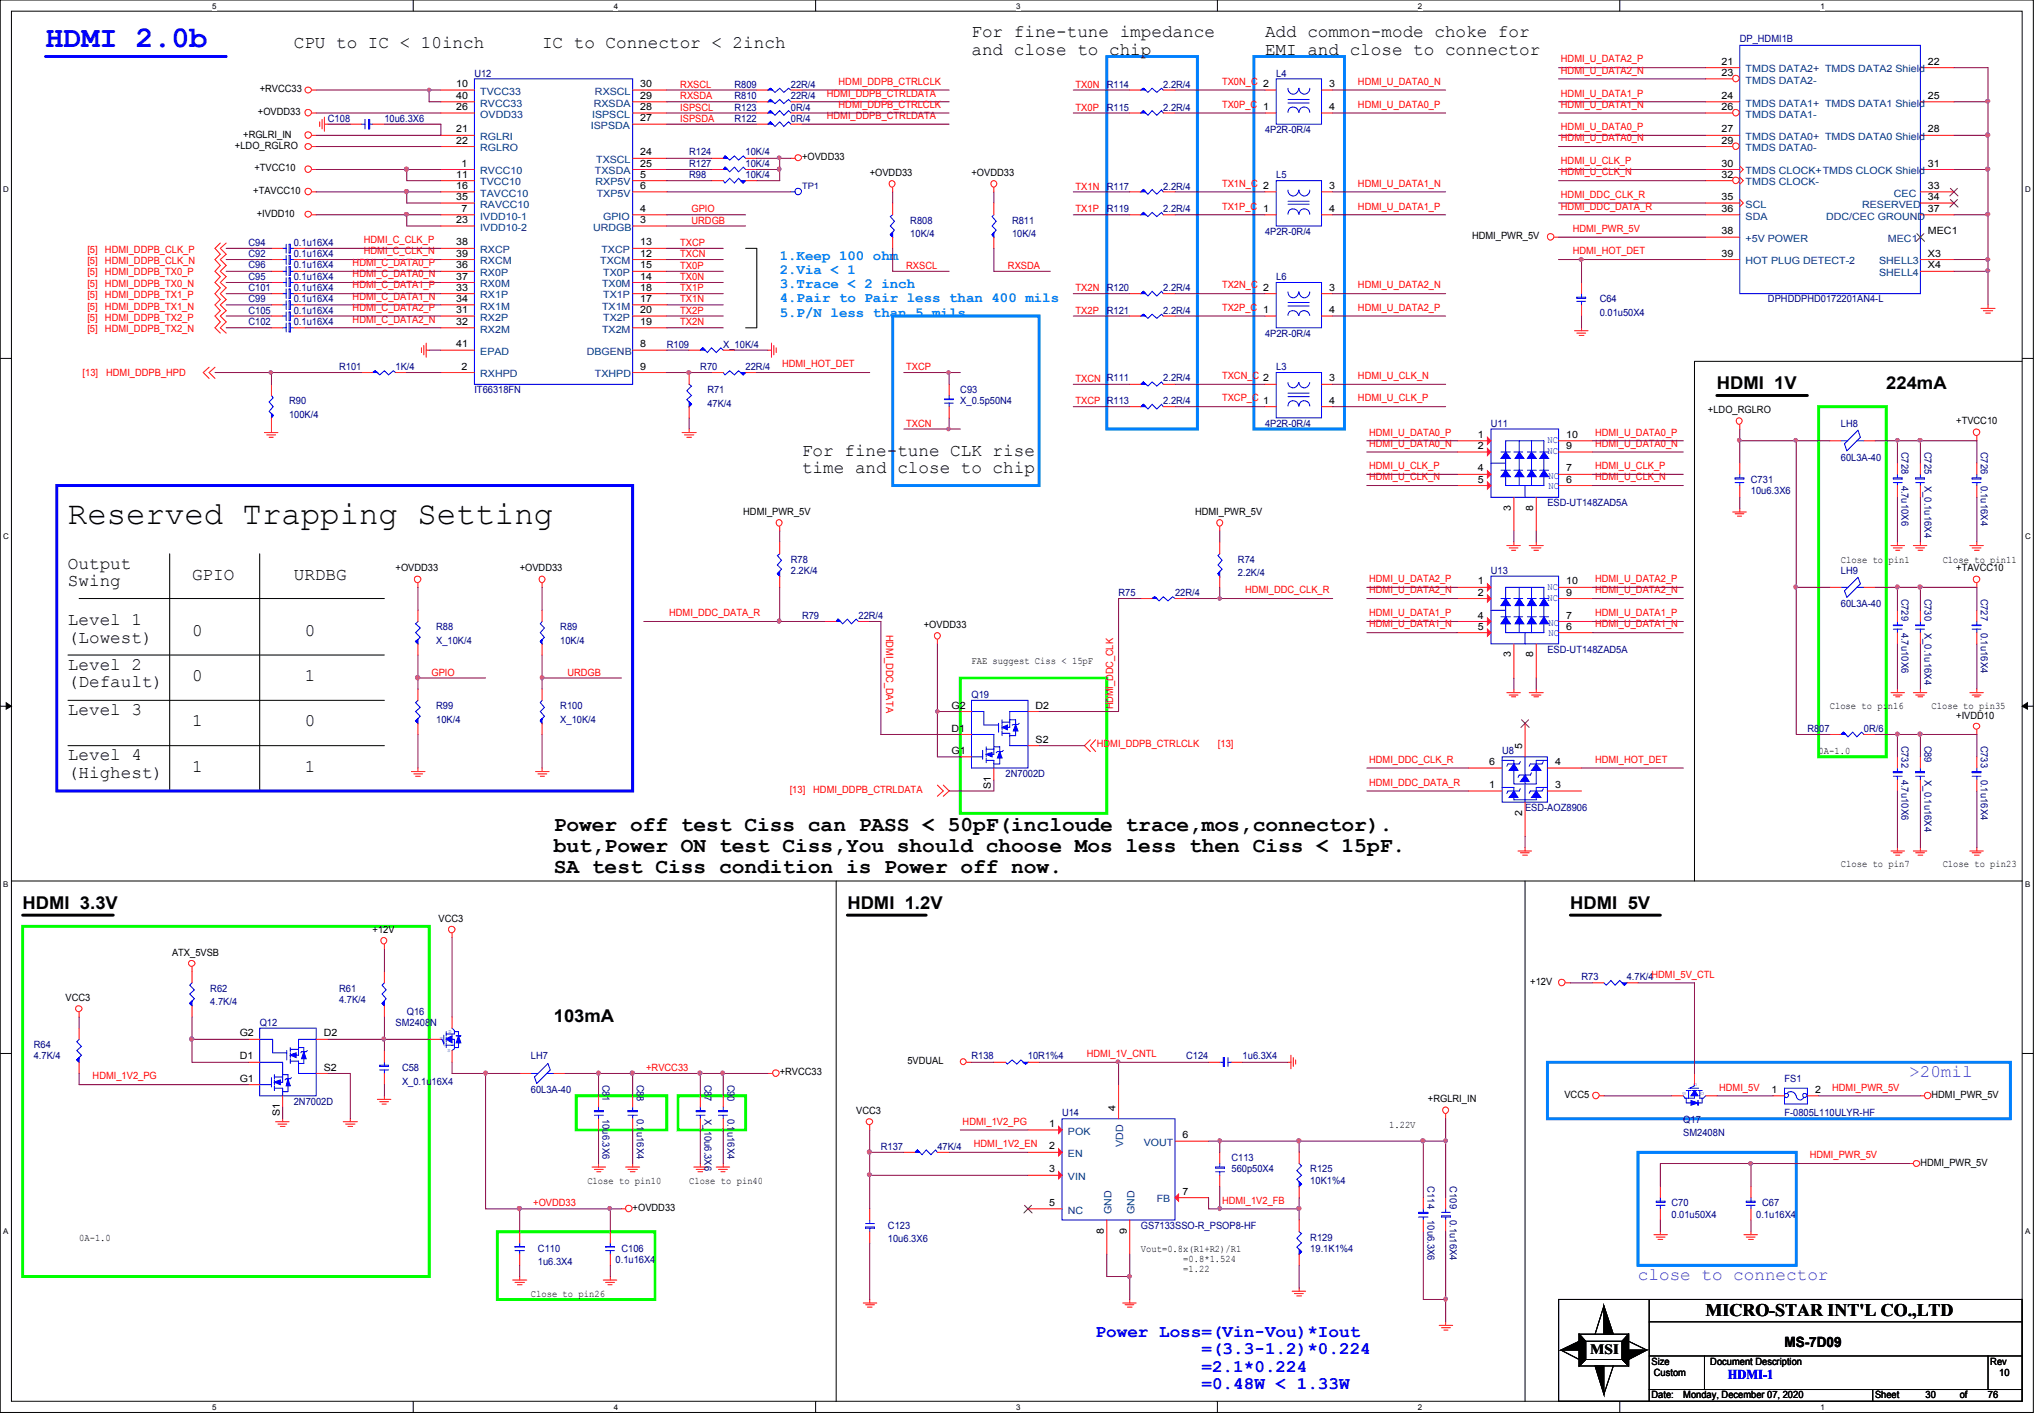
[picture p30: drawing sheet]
<svg xmlns="http://www.w3.org/2000/svg" width="294mm" height="204mm" viewBox="0 0 294 204" stroke-linecap="round" stroke-linejoin="round" font-family="sans-serif">
<defs><g id="words">
<text font-size="4.7" x="9.8" y="75.4">Reserved Trapping Setting</text>
<text font-size="4.3" fill="#00f" x="6.6" y="6.8">HDMI 2.0b</text>
<g font-size="3">
<text x="79.7" y="119.5">Power off test Ciss can PASS &lt; 50pF(incloude trace,mos,connector).</text>
<text x="79.7" y="122.6">but,Power ON test Ciss,You should choose Mos less then Ciss &lt; 15pF.</text>
<text x="79.7" y="125.6">SA test Ciss condition is Power off now.</text>
</g>
<g font-size="2.5">
<text x="139.8" y="5.3">For fine-tune impedance</text>
<text x="182.1" y="5.3">Add common-mode choke for</text>
<text x="42.3" y="6.9">CPU to IC &lt; 10inch</text>
<text x="78" y="6.9">IC to Connector &lt; 2inch</text>
<text x="139.8" y="7.9">and close to chip</text>
<text x="182.1" y="7.9">EMI and close to connector</text>
<text x="247.1" y="56">HDMI 1V</text>
<text x="271.5" y="56">224mA</text>
<text x="115.4" y="65.5">For fine-tune CLK rise</text>
<text x="115.4" y="68.1">time and close to chip</text>
<text x="9.8" y="81.8">Output</text>
<text x="27.6" y="83.4">GPIO</text>
<text x="42.3" y="83.4">URDBG</text>
<text x="9.8" y="84.3">Swing</text>
<text x="9.8" y="89.9">Level 1</text>
<text x="9.8" y="92.5">(Lowest)</text>
<text x="27.6" y="91.5">0</text>
<text x="43.9" y="91.5">0</text>
<text x="9.8" y="96.4">Level 2</text>
<text x="9.8" y="98.9">(Default)</text>
<text x="27.6" y="98">0</text>
<text x="43.9" y="98">1</text>
<text x="9.8" y="102.9">Level 3</text>
<text x="27.6" y="104.5">1</text>
<text x="43.9" y="104.5">0</text>
<text x="9.8" y="109.4">Level 4</text>
<text x="9.8" y="111.9">(Highest)</text>
<text x="27.6" y="111">1</text>
<text x="43.9" y="111">1</text>
<text x="3.3" y="130.8">HDMI 3.3V</text>
<text x="122" y="130.8">HDMI 1.2V</text>
<text x="226" y="130.8">HDMI 5V</text>
<text x="79.7" y="147.1">103mA</text>
<text x="245.5" y="189.3">MICRO-STAR INT'L CO.,LTD</text>
</g>
<g font-size="2.5" fill="#8000ff">
<text x="274.8" y="154.9">&gt;20mil</text>
<text x="235.8" y="184.1">close to connector</text>
</g>
<g font-size="2.5" fill="#00f">
<text x="157.7" y="192.3">Power Loss=(Vin-Vou)*Iout</text>
<text x="172.9" y="194.8">=(3.3-1.2)*0.224</text>
<text x="172.9" y="197.4">=2.1*0.224</text>
<text x="172.9" y="199.9">=0.48W &lt; 1.33W</text>
</g>
<g font-size="2" fill="#0080ff">
<text x="112.2" y="37.4">1.Keep 100 ohm</text>
<text x="112.2" y="39.5">2.Via &lt; 1</text>
<text x="112.2" y="41.5">3.Trace &lt; 2 inch</text>
<text x="112.2" y="43.5">4.Pair to Pair less than 400 mils</text>
<text x="112.2" y="45.6">5.P/N less than 5 mils</text>
</g>
<g font-size="2">
<text x="228.9" y="194.7">MSI</text>
<text x="256.8" y="193.7">MS-7D09</text>
</g>
<text font-size="1.9" fill="#00f" x="248.7" y="198.4">HDMI-1</text>
<g font-size="1.4" fill="#000080">
<text x="68.3" y="11">U12</text>
<text x="183.7" y="11">L4</text>
<text x="250.4" y="6.1">DP_HDMI1B</text>
<text x="47.2" y="17.5">C108</text>
<text x="55.3" y="17.5">10u6.3X6</text>
<text x="105.7" y="12.6">R809</text>
<text x="105.7" y="15.9">R123</text>
<text x="105.7" y="14.2">R810</text>
<text x="105.7" y="17.5">R122</text>
<text x="113.8" y="12.6">22R/4</text>
<text x="113.8" y="15.9">0R/4</text>
<text x="113.8" y="14.2">22R/4</text>
<text x="113.8" y="17.5">0R/4</text>
<text x="159.3" y="15.9">R115</text>
<text x="159.3" y="12.6">R114</text>
<text x="167.4" y="15.9">2.2R/4</text>
<text x="167.4" y="12.6">2.2R/4</text>
<text x="99.2" y="22.4">R124</text>
<text x="107.3" y="22.4">10K/4</text>
<text x="182.1" y="19.1">4P2R-0R/4</text>
<text x="99.2" y="24">R127</text>
<text x="99.2" y="25.7">R98</text>
<text x="107.3" y="24">10K/4</text>
<text x="107.3" y="25.7">10K/4</text>
<text x="159.3" y="27.3">R117</text>
<text x="167.4" y="27.3">2.2R/4</text>
<text x="183.7" y="25.7">L5</text>
<text x="35.8" y="35.4">C94</text>
<text x="42.3" y="35.4">0.1u16X4</text>
<text x="131" y="32.2">R808</text>
<text x="131" y="34.1">10K/4</text>
<text x="145.7" y="32.2">R811</text>
<text x="145.7" y="34.1">10K/4</text>
<text x="159.3" y="30.5">R119</text>
<text x="167.4" y="30.5">2.2R/4</text>
<text x="182.1" y="33.8">4P2R-0R/4</text>
<text x="35.8" y="38.6">C96</text>
<text x="35.8" y="41.9">C101</text>
<text x="35.8" y="37">C92</text>
<text x="35.8" y="40.3">C95</text>
<text x="42.3" y="38.6">0.1u16X4</text>
<text x="42.3" y="41.9">0.1u16X4</text>
<text x="42.3" y="37">0.1u16X4</text>
<text x="42.3" y="40.3">0.1u16X4</text>
<text x="159.3" y="41.9">R120</text>
<text x="167.4" y="41.9">2.2R/4</text>
<text x="183.7" y="40.3">L6</text>
<text x="35.8" y="43.5">C99</text>
<text x="35.8" y="45.1">C105</text>
<text x="35.8" y="46.7">C102</text>
<text x="42.3" y="43.5">0.1u16X4</text>
<text x="42.3" y="45.1">0.1u16X4</text>
<text x="42.3" y="46.7">0.1u16X4</text>
<text x="159.3" y="45.1">R121</text>
<text x="167.4" y="45.1">2.2R/4</text>
<text x="230.2" y="43.5">C64</text>
<text x="230.2" y="45.5">0.01u50X4</text>
<text x="254.5" y="43.5">DPHDDPHD0172201AN4-L</text>
<text x="48.8" y="53.3">R101</text>
<text x="56.9" y="53.3">1K/4</text>
<text x="96" y="50">R109</text>
<text x="100.8" y="53.3">R70</text>
<text x="104.1" y="50">X_10K/4</text>
<text x="107.3" y="53.3">22R/4</text>
<text x="182.1" y="48.4">4P2R-0R/4</text>
<text x="183.7" y="53.3">L3</text>
<text x="41.6" y="58.2">R90</text>
<text x="68.3" y="56.6">IT66318FN</text>
<text x="101.8" y="56.6">R71</text>
<text x="101.8" y="58.5">47K/4</text>
<text x="138.2" y="56.6">C93</text>
<text x="138.2" y="58.2">X_0.5p50N4</text>
<text x="167.4" y="54.9">2.2R/4</text>
<text x="167.4" y="58.2">2.2R/4</text>
<text x="41.6" y="60.1">100K/4</text>
<text x="182.1" y="61.4">4P2R-0R/4</text>
<text x="214.6" y="61.4">U11</text>
<text x="265" y="61.4">LH8</text>
<text x="273.7" y="65" transform="rotate(90 273.7 65)">C728</text>
<text x="277" y="65" transform="rotate(90 277 65)">C725</text>
<text x="285.1" y="65" transform="rotate(90 285.1 65)">C726</text>
<text x="252" y="69.5">C731</text>
<text x="252" y="71.1">10u6.3X6</text>
<text x="265" y="66.3">60L3A-40</text>
<text x="273.7" y="69.9" transform="rotate(90 273.7 69.9)">4.7u10X6</text>
<text x="277" y="69.9" transform="rotate(90 277 69.9)">X_0.1u16X4</text>
<text x="285.1" y="69.9" transform="rotate(90 285.1 69.9)">0.1u16X4</text>
<text x="222.7" y="72.8">ESD-UT148ZAD5A</text>
<text x="113.8" y="80.9">R78</text>
<text x="113.8" y="82.5">2.2K/4</text>
<text x="178.2" y="80.9">R74</text>
<text x="178.2" y="82.9">2.2K/4</text>
<text x="214.6" y="82.5">U13</text>
<text x="265" y="82.5">LH9</text>
<text x="115.4" y="89.1">R79</text>
<text x="123.6" y="89.1">22R/4</text>
<text x="161" y="85.8">R75</text>
<text x="169.1" y="85.8">22R/4</text>
<text x="265" y="87.4">60L3A-40</text>
<text x="273.7" y="86.1" transform="rotate(90 273.7 86.1)">C729</text>
<text x="277" y="86.1" transform="rotate(90 277 86.1)">C730</text>
<text x="285.1" y="86.1" transform="rotate(90 285.1 86.1)">C727</text>
<text x="62.8" y="90.7">R88</text>
<text x="62.8" y="92.6">X_10K/4</text>
<text x="80.6" y="90.7">R89</text>
<text x="80.6" y="92.6">10K/4</text>
<text x="222.7" y="93.9">ESD-UT148ZAD5A</text>
<text x="273.7" y="91" transform="rotate(90 273.7 91)">4.7u10X6</text>
<text x="277" y="91" transform="rotate(90 277 91)">X_0.1u16X4</text>
<text x="285.1" y="91" transform="rotate(90 285.1 91)">0.1u16X4</text>
<text x="139.8" y="100.4">Q19</text>
<text x="62.8" y="102">R99</text>
<text x="62.8" y="104">10K/4</text>
<text x="80.6" y="102">R100</text>
<text x="80.6" y="104">X_10K/4</text>
<text x="260.1" y="105.3">R807</text>
<text x="268.3" y="105.3">0R/6</text>
<text x="273.7" y="107.3" transform="rotate(90 273.7 107.3)">C732</text>
<text x="277" y="107.3" transform="rotate(90 277 107.3)">C89</text>
<text x="285.1" y="107.3" transform="rotate(90 285.1 107.3)">C733</text>
<text x="144.7" y="111.8">2N7002D</text>
<text x="216.2" y="108.5">U8</text>
<text x="273.7" y="112.2" transform="rotate(90 273.7 112.2)">4.7u10X6</text>
<text x="277" y="112.2" transform="rotate(90 277 112.2)">X_0.1u16X4</text>
<text x="285.1" y="112.2" transform="rotate(90 285.1 112.2)">0.1u16X4</text>
<text x="219.5" y="116.7">ESD-AOZ8906</text>
<text x="30.3" y="142.7">R62</text>
<text x="48.8" y="142.7">R61</text>
<text x="227.6" y="141.1">R73</text>
<text x="234.1" y="141.1">4.7K/4</text>
<text x="30.3" y="144.6">4.7K/4</text>
<text x="37.4" y="147.6">Q12</text>
<text x="48.8" y="144.3">4.7K/4</text>
<text x="56.9" y="147.6">SM2408N</text>
<text x="58.5" y="146">Q16</text>
<text x="4.9" y="150.8">R64</text>
<text x="4.9" y="152.4">4.7K/4</text>
<text x="57.9" y="154.1">C58</text>
<text x="76.4" y="152.4">LH7</text>
<text x="139.8" y="152.4">R138</text>
<text x="148" y="152.4">10R1%4</text>
<text x="170.7" y="152.4">C124</text>
<text x="178.9" y="152.4">1u6.3X4</text>
<text x="256.8" y="155.7">FS1</text>
<text x="42.3" y="158.9">2N7002D</text>
<text x="57.9" y="156">X_0.1u16X4</text>
<text x="76.4" y="157.3">60L3A-40</text>
<text x="86.7" y="156" transform="rotate(90 86.7 156)">C81</text>
<text x="86.7" y="161" transform="rotate(90 86.7 161)">10u6.3X6</text>
<text x="91.6" y="156" transform="rotate(90 91.6 156)">C88</text>
<text x="91.6" y="161" transform="rotate(90 91.6 161)">0.1u16X4</text>
<text x="101.4" y="156" transform="rotate(90 101.4 156)">C87</text>
<text x="101.4" y="161" transform="rotate(90 101.4 161)">X_10u6.3X6</text>
<text x="104.7" y="156" transform="rotate(90 104.7 156)">C90</text>
<text x="104.7" y="161" transform="rotate(90 104.7 161)">0.1u16X4</text>
<text x="152.9" y="160.5">U14</text>
<text x="242.3" y="161.5">Q17</text>
<text x="256.8" y="160.5">F-0805L110ULYR-HF</text>
<text x="126.8" y="165.4">R137</text>
<text x="134.9" y="165.4">47K/4</text>
<text x="177.2" y="167">C113</text>
<text x="242.3" y="163.5">SM2408N</text>
<text x="177.2" y="168.7">560p50X4</text>
<text x="188.6" y="168.7">R125</text>
<text x="188.6" y="170.3">10K1%4</text>
<text x="205.4" y="170.7" transform="rotate(90 205.4 170.7)">C114</text>
<text x="208.7" y="170.7" transform="rotate(90 208.7 170.7)">C109</text>
<text x="240.6" y="173.6">C70</text>
<text x="253.6" y="173.6">C67</text>
<text x="127.8" y="176.8">C123</text>
<text x="127.8" y="178.7">10u6.3X6</text>
<text x="164.2" y="176.8">GS7133SSO-R_PSOP8-HF</text>
<text x="188.6" y="178.5">R129</text>
<text x="205.4" y="175.5" transform="rotate(90 205.4 175.5)">10u6.3X6</text>
<text x="208.7" y="175.5" transform="rotate(90 208.7 175.5)">0.1u16X4</text>
<text x="240.6" y="175.2">0.01u50X4</text>
<text x="252.8" y="175.2">0.1u16X4</text>
<text x="77.4" y="180.1">C110</text>
<text x="77.4" y="182">1u6.3X4</text>
<text x="88.6" y="181.7">0.1u16X4</text>
<text x="89.4" y="180.1">C106</text>
<text x="188.6" y="180.1">19.1K1%4</text>
</g>
<g font-size="1.4" fill="#f00">
<text x="224.7" y="9">HDMI_U_DATA2_P</text>
<text x="224.7" y="10.6">HDMI_U_DATA2_N</text>
<text x="97.9" y="17.5">ISPSDA</text>
<text x="97.9" y="15.9">ISPSCL</text>
<text x="97.9" y="12.6">RXSCL</text>
<text x="97.9" y="14.3">RXSDA</text>
<text x="119" y="13.9">HDMI_DDPB_CTRLDATA</text>
<text x="119" y="17.1">HDMI_DDPB_CTRLDATA</text>
<text x="120.7" y="12.2">HDMI_DDPB_CTRLCLK</text>
<text x="120.7" y="15.5">HDMI_DDPB_CTRLCLK</text>
<text x="154.8" y="15.9">TX0P</text>
<text x="154.8" y="12.6">TX0N</text>
<text x="175.9" y="15.5">TX0P_C 1</text>
<text x="175.9" y="12.2">TX0N_C 2</text>
<text x="195.5" y="15.5">HDMI_U_DATA0_P</text>
<text x="195.5" y="12.2">HDMI_U_DATA0_N</text>
<text x="224.7" y="13.9">HDMI_U_DATA1_P</text>
<text x="224.7" y="15.5">HDMI_U_DATA1_N</text>
<text x="224.7" y="18.7">HDMI_U_DATA0_P</text>
<text x="224.7" y="20.3">HDMI_U_DATA0_N</text>
<text x="224.7" y="23.6">HDMI_U_CLK_P</text>
<text x="154.8" y="27.3">TX1N</text>
<text x="175.9" y="26.8">TX1N_C 2</text>
<text x="195.5" y="26.8">HDMI_U_DATA1_N</text>
<text x="224.7" y="25.2">HDMI_U_CLK_N</text>
<text x="224.7" y="28.4">HDMI_DDC_CLK_R</text>
<text x="52.4" y="35">HDMI_C_CLK_P</text>
<text x="97.9" y="35.4">TXCP</text>
<text x="99.5" y="32.2">URDGB</text>
<text x="99.5" y="30.6">GPIO</text>
<text x="154.8" y="30.6">TX1P</text>
<text x="175.9" y="30.1">TX1P_C 1</text>
<text x="195.5" y="30.1">HDMI_U_DATA1_P</text>
<text x="224.7" y="30.1">HDMI_DDC_DATA_R</text>
<text x="226.4" y="33.4">HDMI_PWR_5V</text>
<text x="12.6" y="38">[5]</text>
<text x="12.6" y="36.4">[5]</text>
<text x="12.6" y="41.2">[5]</text>
<text x="12.6" y="39.6">[5]</text>
<text x="15.1" y="38">HDMI_DDPB_CLK_N</text>
<text x="15.1" y="36.4">HDMI_DDPB_CLK_P</text>
<text x="15.1" y="41.2">HDMI_DDPB_TX0_N</text>
<text x="15.1" y="39.6">HDMI_DDPB_TX0_P</text>
<text x="50.8" y="39.9">HDMI_C_DATA0_N</text>
<text x="50.8" y="38.3">HDMI_C_DATA0_P</text>
<text x="50.8" y="41.5">HDMI_C_DATA1_P</text>
<text x="52.4" y="36.6">HDMI_C_CLK_N</text>
<text x="97.9" y="40.3">TX0N</text>
<text x="97.9" y="38.7">TX0P</text>
<text x="97.9" y="41.9">TX1P</text>
<text x="97.9" y="37">TXCN</text>
<text x="130.4" y="38.7">RXSCL</text>
<text x="145.1" y="38.7">RXSDA</text>
<text x="154.8" y="41.9">TX2N</text>
<text x="175.9" y="41.5">TX2N_C 2</text>
<text x="195.5" y="41.5">HDMI_U_DATA2_N</text>
<text x="226.4" y="36.6">HDMI_HOT_DET</text>
<text x="12.6" y="42.8">[5]</text>
<text x="12.6" y="44.5">[5]</text>
<text x="12.6" y="47.8">[5]</text>
<text x="12.6" y="46.1">[5]</text>
<text x="15.1" y="42.8">HDMI_DDPB_TX1_P</text>
<text x="15.1" y="44.5">HDMI_DDPB_TX1_N</text>
<text x="15.1" y="47.8">HDMI_DDPB_TX2_N</text>
<text x="15.1" y="46.1">HDMI_DDPB_TX2_P</text>
<text x="50.8" y="43.1">HDMI_C_DATA1_N</text>
<text x="50.8" y="46.4">HDMI_C_DATA2_N</text>
<text x="50.8" y="44.7">HDMI_C_DATA2_P</text>
<text x="97.9" y="43.5">TX1N</text>
<text x="97.9" y="46.8">TX2N</text>
<text x="97.9" y="45.1">TX2P</text>
<text x="154.8" y="45.1">TX2P</text>
<text x="175.9" y="44.7">TX2P_C 1</text>
<text x="195.5" y="44.7">HDMI_U_DATA2_P</text>
<text x="112.6" y="52.8">HDMI_HOT_DET</text>
<text x="130.4" y="53.3">TXCP</text>
<text x="11.9" y="54.1">[13]</text>
<text x="15.3" y="54.1">HDMI_DDPB_HPD</text>
<text x="154.8" y="58.2">TXCP R113</text>
<text x="154.8" y="54.9">TXCN R111</text>
<text x="175.9" y="57.7">TXCP_C 1</text>
<text x="175.9" y="54.5">TXCN_C 2</text>
<text x="195.5" y="57.7">HDMI_U_CLK_P</text>
<text x="195.5" y="54.5">HDMI_U_CLK_N</text>
<text x="130.4" y="61.4">TXCN</text>
<text x="197.1" y="64.3">HDMI_U_DATA0_N</text>
<text x="197.1" y="62.7">HDMI_U_DATA0_P</text>
<text x="229.6" y="64.3">HDMI_U_DATA0_N</text>
<text x="229.6" y="62.7">HDMI_U_DATA0_P</text>
<text x="197.1" y="69.1">HDMI_U_CLK_N</text>
<text x="197.1" y="67.5">HDMI_U_CLK_P</text>
<text x="229.6" y="69.1">HDMI_U_CLK_N</text>
<text x="229.6" y="67.5">HDMI_U_CLK_P</text>
<text x="197.1" y="83.7">HDMI_U_DATA2_P</text>
<text x="229.6" y="83.7">HDMI_U_DATA2_P</text>
<text x="96.3" y="88.6">HDMI_DDC_DATA_R</text>
<text x="179.2" y="85.3">HDMI_DDC_CLK_R</text>
<text x="197.1" y="88.6">HDMI_U_DATA1_P</text>
<text x="197.1" y="85.3">HDMI_U_DATA2_N</text>
<text x="229.6" y="88.6">HDMI_U_DATA1_P</text>
<text x="229.6" y="85.3">HDMI_U_DATA2_N</text>
<text x="127.5" y="91.4" transform="rotate(90 127.5 91.4)">HDMI_DDC_DATA</text>
<text x="197.1" y="90.3">HDMI_U_DATA1_N</text>
<text x="229.6" y="90.3">HDMI_U_DATA1_N</text>
<text x="62.1" y="97.2">GPIO</text>
<text x="81.7" y="97.2">URDGB</text>
<text x="157.9" y="107.5">HDMI_DDPB_CTRLCLK</text>
<text x="160.2" y="102" transform="rotate(-90 160.2 102)">HDMI_DDC_CLK</text>
<text x="175.3" y="107.5">[13]</text>
<text x="197.1" y="109.7">HDMI_DDC_CLK_R</text>
<text x="197.1" y="113">HDMI_DDC_DATA_R</text>
<text x="229.6" y="109.7">HDMI_HOT_DET</text>
<text x="113.7" y="114">[13]</text>
<text x="117" y="114">HDMI_DDPB_CTRLDATA</text>
<text x="237.7" y="140.6">HDMI_5V_CTL</text>
<text x="13.3" y="155.3">HDMI_1V2_PG</text>
<text x="93" y="154.1">+RVCC33</text>
<text x="156.4" y="152.1">HDMI_1V_CNTL</text>
<text x="138.6" y="161.8">HDMI_1V2_PG</text>
<text x="247.4" y="156.9">HDMI_5V</text>
<text x="263.7" y="156.9">HDMI_PWR_5V</text>
<text x="140.2" y="165">HDMI_1V2_EN</text>
<text x="260.5" y="166.6">HDMI_PWR_5V</text>
<text x="76.7" y="173.6">+OVDD33</text>
<text x="175.9" y="173.1">HDMI_1V2_FB</text>
</g>
<g font-size="1.4">
<text x="247.8" y="9.3">21</text>
<text x="247.8" y="10.9">23</text>
<text x="277.5" y="9.3">22</text>
<text x="37.1" y="16.5">+OVDD33</text>
<text x="37.4" y="13.3">+RVCC33</text>
<text x="65.7" y="12.5">10</text>
<text x="65.7" y="15.8">26</text>
<text x="65.7" y="14.2">40</text>
<text x="92.2" y="17.4">27</text>
<text x="92.2" y="15.8">28</text>
<text x="92.2" y="14.2">29</text>
<text x="92.2" y="12.5">30</text>
<text x="191.3" y="15.8">4</text>
<text x="191.3" y="12.5">3</text>
<text x="247.8" y="14.2">24</text>
<text x="247.8" y="15.8">26</text>
<text x="277.5" y="14.2">25</text>
<text x="33.8" y="21.4">+LDO_RGLRO</text>
<text x="35" y="19.8">+RGLRI_IN</text>
<text x="65.7" y="19">21</text>
<text x="65.7" y="20.7">22</text>
<text x="66.4" y="24">1</text>
<text x="92.2" y="22.4">24</text>
<text x="92.2" y="24">25</text>
<text x="115.4" y="23">+OVDD33</text>
<text x="247.8" y="19">27</text>
<text x="247.8" y="20.7">29</text>
<text x="247.8" y="24">30</text>
<text x="277.5" y="24">31</text>
<text x="277.5" y="19">28</text>
<text x="36.4" y="27.9">+TAVCC10</text>
<text x="36.6" y="24.6">+TVCC10</text>
<text x="65.7" y="25.6">11</text>
<text x="65.7" y="27.2">16</text>
<text x="65.7" y="28.8">35</text>
<text x="92.2" y="27.2">6</text>
<text x="92.2" y="25.6">5</text>
<text x="125.2" y="25.3">+OVDD33</text>
<text x="139.8" y="25.3">+OVDD33</text>
<text x="191.3" y="27.2">3</text>
<text x="247.8" y="25.6">32</text>
<text x="247.8" y="28.8">35</text>
<text x="277.5" y="28.8">34</text>
<text x="277.5" y="27.2">33</text>
<text x="37" y="31.2">+IVDD10</text>
<text x="65.7" y="32.1">23</text>
<text x="65.7" y="35.3">38</text>
<text x="66.4" y="30.5">7</text>
<text x="92.2" y="32.1">3</text>
<text x="92.2" y="30.5">4</text>
<text x="92.2" y="35.3">13</text>
<text x="191.3" y="30.5">4</text>
<text x="211.9" y="34.4">HDMI_PWR_5V</text>
<text x="247.8" y="30.5">36</text>
<text x="247.8" y="33.7">38</text>
<text x="277.5" y="30.5">37</text>
<text x="277.5" y="33.7">MEC1</text>
<text x="65.7" y="41.8">33</text>
<text x="65.7" y="38.6">36</text>
<text x="65.7" y="40.2">37</text>
<text x="65.7" y="36.9">39</text>
<text x="92.2" y="36.9">12</text>
<text x="92.2" y="40.2">14</text>
<text x="92.2" y="38.6">15</text>
<text x="92.2" y="41.8">18</text>
<text x="191.3" y="41.8">3</text>
<text x="247.8" y="36.9">39</text>
<text x="277.5" y="36.9">X3</text>
<text x="277.5" y="38.6">X4</text>
<text x="65.7" y="45">31</text>
<text x="65.7" y="46.7">32</text>
<text x="65.7" y="43.4">34</text>
<text x="92.2" y="43.4">17</text>
<text x="92.2" y="46.7">19</text>
<text x="92.2" y="45">20</text>
<text x="191.3" y="45">4</text>
<text x="65.7" y="50">41</text>
<text x="66.4" y="53.2">2</text>
<text x="92.2" y="50">8</text>
<text x="92.2" y="53.2">9</text>
<text x="191.3" y="58.1">4</text>
<text x="191.3" y="54.9">3</text>
<text x="245.8" y="59.4">+LDO_RGLRO</text>
<text x="212.7" y="63">1</text>
<text x="212.7" y="64.6">2</text>
<text x="225.4" y="64.6">9</text>
<text x="225.4" y="63">10</text>
<text x="281.6" y="61">+TVCC10</text>
<text x="212.7" y="67.8">4</text>
<text x="212.7" y="69.4">5</text>
<text x="225.4" y="69.4">6</text>
<text x="225.4" y="67.8">7</text>
<text x="107" y="74.1">HDMI_PWR_5V</text>
<text x="172" y="74.1">HDMI_PWR_5V</text>
<text x="217.5" y="73.5" transform="rotate(-90 217.5 73.5)">3</text>
<text x="220.7" y="73.5" transform="rotate(-90 220.7 73.5)">8</text>
<text x="56.9" y="82.2">+OVDD33</text>
<text x="74.8" y="82.2">+OVDD33</text>
<text x="265" y="80.9">Close to pin1</text>
<text x="279.6" y="80.9">Close to pin11</text>
<text x="281.6" y="82.2">+TAVCC10</text>
<text x="212.7" y="84.1">1</text>
<text x="212.7" y="89">4</text>
<text x="212.7" y="85.7">2</text>
<text x="225.4" y="89">7</text>
<text x="225.4" y="85.7">9</text>
<text x="225.4" y="84.1">10</text>
<text x="133" y="90.3">+OVDD33</text>
<text x="139.8" y="95.5">FAE suggest Ciss &lt; 15pF</text>
<text x="212.7" y="90.6">5</text>
<text x="217.5" y="94.6" transform="rotate(-90 217.5 94.6)">3</text>
<text x="220.7" y="94.6" transform="rotate(-90 220.7 94.6)">8</text>
<text x="225.4" y="90.6">6</text>
<text x="136.9" y="101.9">G2</text>
<text x="149.1" y="101.9">D2</text>
<text x="136.9" y="105.2">D1</text>
<text x="149.1" y="106.8">S2</text>
<text x="219.1" y="107.8" transform="rotate(-90 219.1 107.8)">5</text>
<text x="263.4" y="102">Close to pin16</text>
<text x="278" y="102">Close to pin35</text>
<text x="281.6" y="103.4">+IVDD10</text>
<text x="136.9" y="108.5">G1</text>
<text x="142.6" y="113.5" transform="rotate(-90 142.6 113.5)">S1</text>
<text x="214.3" y="110.1">6</text>
<text x="214.3" y="113.4">1</text>
<text x="223.8" y="113.4">3</text>
<text x="223.8" y="110.1">4</text>
<text x="261.7" y="108.5">0A-1.0</text>
<text x="219.1" y="117.3" transform="rotate(-90 219.1 117.3)">2</text>
<text x="265" y="124.8">Close to pin7</text>
<text x="279.6" y="124.8">Close to pin23</text>
<text x="24.8" y="137.5">ATX_5VSB</text>
<text x="53.6" y="134.2">+12V</text>
<text x="63.1" y="132.6">VCC3</text>
<text x="220.3" y="141.7">+12V</text>
<text x="9.4" y="144">VCC3</text>
<text x="34.5" y="149.1">G2</text>
<text x="46.6" y="149.1">D2</text>
<text x="34.5" y="152.4">D1</text>
<text x="34.5" y="155.6">G1</text>
<text x="46.6" y="154">S2</text>
<text x="112.2" y="154.7">+RVCC33</text>
<text x="130.6" y="153.1">5VDUAL</text>
<text x="40.3" y="160.6" transform="rotate(-90 40.3 160.6)">S1</text>
<text x="123.2" y="160.3">VCC3</text>
<text x="160.6" y="159.9" transform="rotate(-90 160.6 159.9)">4</text>
<text x="205.5" y="158.6">+RGLRI_IN</text>
<text x="225.2" y="158">VCC5</text>
<text x="255" y="157.2">1</text>
<text x="261.2" y="157.2">2</text>
<text x="278" y="158">HDMI_PWR_5V</text>
<text x="151" y="162.1">1</text>
<text x="151" y="165.4">2</text>
<text x="170.2" y="163.7">6</text>
<text x="199.9" y="162.2">1.22V</text>
<text x="276.4" y="167.7">HDMI_PWR_5V</text>
<text x="84.5" y="170.3">Close to pin10</text>
<text x="99.2" y="170.3">Close to pin40</text>
<text x="151" y="168.7">3</text>
<text x="151" y="173.5">5</text>
<text x="170.2" y="171.9">7</text>
<text x="11.4" y="178.5">0A-1.0</text>
<text x="91.1" y="174.2">+OVDD33</text>
<text x="158.9" y="177.5" transform="rotate(-90 158.9 177.5)">8</text>
<text x="162.2" y="177.5" transform="rotate(-90 162.2 177.5)">9</text>
<text x="164.2" y="180.1">Vout=0.8x(R1+R2)/R1</text>
<text x="170.3" y="181.5">=0.8*1.524</text>
<text x="170.3" y="183">=1.22</text>
<text x="76.4" y="186.6">Close to pin26</text>
<text x="237.7" y="196.3">Size</text>
<text x="238" y="198">Custom</text>
<text x="246.2" y="196.3">Document Description</text>
<text x="286.5" y="196.3">Rev</text>
<text x="287.7" y="198">10</text>
<text x="237.7" y="201.2">Date:</text>
<text x="242.3" y="201.2">Monday, December 07, 2020</text>
<text x="269.9" y="201.2">Sheet</text>
<text x="277.2" y="201.2">30</text>
<text x="282.1" y="201.2">of</text>
<text x="286.1" y="201.2">76</text>
</g>
<g font-size="1.4" fill="#004080">
<text x="251.2" y="10.4">TMDS DATA2+ TMDS DATA2 Shield</text>
<text x="69.1" y="13.6">TVCC33</text>
<text x="69.1" y="16.9">OVDD33</text>
<text x="69.1" y="15.3">RVCC33</text>
<text x="85.2" y="16.9">ISPSCL</text>
<text x="85.5" y="15.3">RXSDA</text>
<text x="85.6" y="13.6">RXSCL</text>
<text x="251.2" y="12">TMDS DATA2-</text>
<text x="251.2" y="15.3">TMDS DATA1+ TMDS DATA1 Shield</text>
<text x="251.2" y="16.9">TMDS DATA1-</text>
<text x="69.1" y="20.2">RGLRI</text>
<text x="69.1" y="21.8">RGLRO</text>
<text x="85" y="18.5">ISPSDA</text>
<text x="85.8" y="23.5">TXSCL</text>
<text x="251.2" y="20.2">TMDS DATA0+ TMDS DATA0 Shield</text>
<text x="251.2" y="21.8">TMDS DATA0-</text>
<text x="69.1" y="25.1">RVCC10</text>
<text x="69.1" y="26.7">TVCC10</text>
<text x="69.1" y="28.3">TAVCC10</text>
<text x="69.1" y="29.9">RAVCC10</text>
<text x="85.6" y="25.1">TXSDA</text>
<text x="85.7" y="26.7">RXP5V</text>
<text x="85.9" y="28.3">TXP5V</text>
<text x="251.2" y="25.1">TMDS CLOCK+TMDS CLOCK Shield</text>
<text x="251.2" y="26.7">TMDS CLOCK-</text>
<text x="251.2" y="29.9">SCL</text>
<text x="268" y="29.9">RESERVED</text>
<text x="272.6" y="28.3">CEC</text>
<text x="69.1" y="31.6">IVDD10-1</text>
<text x="69.1" y="33.2">IVDD10-2</text>
<text x="85.4" y="33.2">URDGB</text>
<text x="86.8" y="31.6">GPIO</text>
<text x="251.2" y="31.6">SDA</text>
<text x="251.2" y="34.8">+5V POWER</text>
<text x="262.8" y="31.6">DDC/CEC GROUND</text>
<text x="271.7" y="34.8">MEC1</text>
<text x="69.1" y="39.7">RX0P</text>
<text x="69.1" y="41.3">RX0M</text>
<text x="69.1" y="36.4">RXCP</text>
<text x="69.1" y="38">RXCM</text>
<text x="86.4" y="38">TXCM</text>
<text x="86.6" y="36.4">TXCP</text>
<text x="86.7" y="41.3">TX0M</text>
<text x="86.8" y="39.7">TX0P</text>
<text x="251.2" y="38">HOT PLUG DETECT-2</text>
<text x="270.5" y="38">SHELL3</text>
<text x="270.5" y="39.7">SHELL4</text>
<text x="69.1" y="46.1">RX2P</text>
<text x="69.1" y="47.8">RX2M</text>
<text x="69.1" y="42.9">RX1P</text>
<text x="69.1" y="44.5">RX1M</text>
<text x="86.7" y="44.5">TX1M</text>
<text x="86.7" y="47.8">TX2M</text>
<text x="86.8" y="42.9">TX1P</text>
<text x="86.8" y="46.1">TX2P</text>
<text x="69.1" y="51.1">EPAD</text>
<text x="84.5" y="51.1">DBGENB</text>
<text x="69.1" y="54.3">RXHPD</text>
<text x="85.6" y="54.3">TXHPD</text>
<text x="153.7" y="163.2">POK</text>
<text x="153.7" y="166.5">EN</text>
<text x="161.7" y="165" transform="rotate(-90 161.7 165)">VDD</text>
<text x="164.6" y="164.8">VOUT</text>
<text x="153.7" y="169.8">VIN</text>
<text x="166.5" y="173">FB</text>
<text x="153.7" y="174.6">NC</text>
<text x="160" y="174.7" transform="rotate(-90 160 174.7)">GND</text>
<text x="163.3" y="174.7" transform="rotate(-90 163.3 174.7)">GND</text>
</g>
<g font-size="1.4" fill="#00f">
<text x="222.7" y="63.7">NC</text>
<text x="222.7" y="65.3">NC</text>
<text x="222.9" y="68.9">NC</text>
<text x="222.9" y="70.4">NC</text>
<text x="222.7" y="84.8">NC</text>
<text x="222.7" y="86.4">NC</text>
<text x="222.9" y="90">NC</text>
<text x="222.9" y="91.4">NC</text>
</g>
<text font-size="1.3" fill="#000080" x="115.4" y="27.2">TP1</text>
<g font-size="1.1">
<text x="30.5" y="1.3">5</text>
<text x="88.3" y="1.3">4</text>
<text x="146.3" y="1.3">3</text>
<text x="204.1" y="1.3">2</text>
<text x="262" y="1.3">1</text>
<text x=".5" y="27.6">D</text>
<text x="291.5" y="27.6">D</text>
<text x=".5" y="77.6">C</text>
<text x="291.5" y="77.6">C</text>
<text x=".5" y="127.6">B</text>
<text x="291.5" y="127.6">B</text>
<text x=".5" y="177.5">A</text>
<text x="291.5" y="177.5">A</text>
<text x="30.5" y="202.9">5</text>
<text x="88.3" y="202.9">4</text>
<text x="146.3" y="202.9">3</text>
<text x="204.1" y="202.9">2</text>
<text x="262" y="202.9">1</text>
</g>
<g font-size=".8" fill="#00f">
<text x="63.3" y="149.7">G</text>
<text x="64.6" y="148.7">D</text>
<text x="64.4" y="151.3">S</text>
<text x="243.8" y="155.9" transform="rotate(90 243.8 155.9)">G</text>
<text x="242.2" y="157.1" transform="rotate(90 242.2 157.1)">S</text>
<text x="244.8" y="157.1" transform="rotate(90 244.8 157.1)">D</text>
</g>
</g></defs>
<path d="M0 0h292.7v203.2h-292.7zM1.6 1.6h289.4v200h-289.4z" fill="none" stroke="#000" stroke-width=".14"/>
<g fill="#fff">
<path d="M30.5 .3h.6v1.2h-.6z"/>
<path d="M30.5 201.9h.6v1.2h-.6z"/>
</g>
<path d="M59.5 0v1.6M59.5 201.6v1.6" fill="none" stroke="#000" stroke-width=".14"/>
<g fill="#fff">
<path d="M88.3 .3h.6v1.2h-.6z"/>
<path d="M88.3 201.9h.6v1.2h-.6z"/>
</g>
<path d="M117.4 0v1.6M117.4 201.6v1.6" fill="none" stroke="#000" stroke-width=".14"/>
<g fill="#fff">
<path d="M146.3 .3h.6v1.2h-.6z"/>
<path d="M146.3 201.9h.6v1.2h-.6z"/>
</g>
<path d="M175.2 0v1.6M175.2 201.6v1.6" fill="none" stroke="#000" stroke-width=".14"/>
<g fill="#fff">
<path d="M204.1 .3h.6v1.2h-.6z"/>
<path d="M204.1 201.9h.6v1.2h-.6z"/>
</g>
<path d="M233.1 0v1.6M233.1 201.6v1.6" fill="none" stroke="#000" stroke-width=".14"/>
<g fill="#fff">
<path d="M262 .3h.6v1.2h-.6z"/>
<path d="M262 201.9h.6v1.2h-.6z"/>
<path d="M.5 26.6h.7v1.3h-.7z"/>
<path d="M291.5 26.6h.7v1.3h-.7z"/>
<path d="M.5 76.5h.7v1.3h-.7z"/>
<path d="M291.5 76.5h.7v1.3h-.7z"/>
</g>
<path d="M0 51.6h1.6M291 51.6h1.7" fill="none" stroke="#000" stroke-width=".14"/>
<g fill="#fff">
<path d="M.5 126.6h.6v1.2h-.6z"/>
<path d="M291.5 126.6h.6v1.2h-.6z"/>
</g>
<path d="M0 101.6h1.6M.9 101.1l.7 .5-.7 .4zM291 101.6h1.7M291 101.6l.8-.5v.9z" fill="none" stroke="#000" stroke-width=".14"/>
<path d="M.9 101.1l.7 .5-.7 .4zM291 101.6l.8-.5v.9z" fill="#000"/>
<g fill="#fff">
<path d="M.5 176.5h.6v1.3h-.6z"/>
<path d="M291.5 176.5h.6v1.3h-.6z"/>
</g>
<g fill="none" stroke="#000" stroke-width=".14">
<path d="M107.3 35.7h1.6v11.5h-1.6M291 52h-47.1v74.7M24.4 79.7v34.1M37.4 79.7v34.1M9.8 94.2h45.5M11.4 86.1h43.9M9.8 100.8h45.5M9.8 107.3h45.5M1.6 126.7h289.4M120.4 126.7v74.9M219.5 126.7v74.9M0 151.6h1.6"/>
<path d="M291 151.6h1.7M224.3 186.9h66.7v14.7h-66.7zM224.7 194.2l2.6-1.2v1.2zM224.7 194.2l2.6 1.4M227.3 191.9l.9 1.1v2.6l-.9 .9zM227.3 191.9l.9 1.1M227.3 191.9h7.1v4.6h-7.1zM228.2 195.6l-.9 .9M228.2 193h5.3v2.6h-5.3zM229.6 196.5h1.2v4.1zM230.8 187.9l1.4 4h-1.4zM230.8 187.9l-1.2 4"/>
<path d="M232.2 196.5l-1.4 4.1M233.5 195.6l.9 .9M234.4 193l2.6 1.2M234.4 194.2h2.6l-2.6 1.4zM234.4 191.9v4.6l-.9-.9v-2.6zM234.4 191.9l-.9 1.1M237.4 199.9h53.6M237.4 195.1h53.6M237.4 190.2h53.6M237.4 186.9v14.7M245.3 195.1v4.8M269.5 199.9v1.7"/>
<path d="M286.1 195.1v4.8"/>
</g>
<path d="M159.3 8.1h13v53.6h-13zM180.5 8.1h13v53.6h-13zM128.5 45.5h21.1v24.4h-21.1zM222.7 152.8h66.7v8.2h-66.7zM235.8 165.8h22.7v16.2h-22.7z" fill="none" stroke="#0080ff" stroke-width=".42"/>
<path d="M6.6 8.1h26M8.2 69.9h82.9v43.9h-82.9z" fill="none" stroke="#00f" stroke-width=".42"/>
<path d="M247.1 56.9h13M3.3 131.7h13M122 131.7h11.3M226 131.7h13" fill="none" stroke="#000" stroke-width=".42"/>
<path d="M261.8 58.5h9.7v50.4h-9.7zM138.2 97.5h21.1v19.5h-21.1zM3.3 133.3h58.5v50.3h-58.5zM82.9 157.7h13.1v4.9h-13.1zM97.6 157.7h9.7v4.9h-9.7zM71.6 177.2h22.7v9.7h-22.7z" fill="none" stroke="#0f0" stroke-width=".42"/>
<g fill="none" stroke="#f00" stroke-width=".14">
<path d="M44.9 13h.6M44.9 16.3h.6M44.9 19.5h.6M46 17.5v.7M46.4 17.2v1.3M46.7 17.9h.5M46.7 16.8v2.1M31.7 35l-.8 .7 .8 .9-.8 .7 .8 .9-.8 .8 .8 .8-.8 .8 .8 .8-.8 .8 .8 .9-.8 .8 .8 .8-.8 .8 .8 .8-.8 .9 .8 .7M32.6 35l-.9 .7 .9 .9-.9 .7 .9 .9-.9 .8 .9 .8-.9 .8 .9 .8-.9 .8 .9 .9-.9 .8 .9 .8-.9 .8 .9 .8-.9 .9 .9 .7M44.9 24.4h.6M44.9 30.9h.6M44.9 27.6h.6"/>
<path d="M44.9 21.1h.6M113.8 22.8h.6M128.5 27v.6M143 27v.6M223.7 34.1h.6M30.1 52.8l-.9 .8 .9 .8M30.9 52.8l-.8 .8 .8 .8M60.7 50v.7M61 49.7v1.4M61.3 50.4h.5M61.3 49.4v2M110.5 50.4h.5"/>
<path d="M111 49.4v2M111.4 49.7v1.4M111.7 50v.7M226.6 47.6h2M227 47.9h1.2M227.3 48.3h.7M227.6 47.2v.4M285.1 44.4h2.1M285.5 44.7h1.3M285.8 45h.7M286.1 43.9v.5M38.1 62.2h1.9"/>
<path d="M38.4 62.6h1.3M38.7 62.9h.6M39.1 61.7v.5M98.2 62.2h2M98.5 62.6h1.4M98.8 62.9h.7M99.2 61.7v.5M112.2 75.8v.6M175.6 75.8v.6M216.9 78.5h1.9M217.2 78.8h1.3M217.6 79.2h.5"/>
<path d="M217.9 78v.5M220.1 78.5h2M220.4 78.8h1.4M220.8 79.2h.6M221.1 78v.5M249.4 73.7h1.9M249.7 73.9h1.3M250.1 74.3h.6M250.4 61.1v.6M250.4 73.2v.5M272.2 78.5h1.9M272.5 78.8h1.3"/>
<path d="M272.8 79.2h.6M273.1 78v.5M275.4 78.5h1.9M275.7 78.8h1.3M276.1 79.2h.6M276.4 78v.5M283.5 78.5h2M283.8 78.8h1.3M284.2 79.2h.7M284.5 78v.5M284.5 62.7v.7M60.2 83.9v.6"/>
<path d="M78 83.9v.6M134.9 92v.6M216.9 99.7h1.9M217.2 100h1.3M217.9 99.1v.6M220.1 99.7h2M220.4 100h1.4M221.1 99.1v.6M272.2 99.7h1.9M272.5 100h1.3M273.1 99.1v.6M275.4 99.7h1.9"/>
<path d="M275.7 100h1.3M276.4 99.1v.6M283.5 99.7h2M283.8 100h1.3M284.5 99.1v.6M284.5 83.9v.6M59.2 111h2M59.6 111.3h1.2M59.8 111.7h.7M60.2 110.5v.5M77.1 111h1.9M77.4 111.3h1.3"/>
<path d="M77.8 111.7h.6M78 110.5v.5M134.9 112.9l.9 .9-.9 .8M135.8 112.9l.8 .9-.8 .8M156.9 106.4l-.8 .9 .8 .8M157.7 106.4l-.8 .9 .8 .8M217.6 100.2h.5M220.8 100.2h.6M272.8 100.2h.6M276.1 100.2h.6M284.2 100.2h.7M284.5 105v.7"/>
<path d="M27.6 139.1v.7M55.3 135.9v.7M65.1 134.3v.6M218.5 122.4h1.9M218.8 122.7h1.3M219.2 123h.6M219.5 121.9v.5M272.2 122.4h1.9M272.5 122.7h1.3M272.8 123h.6M273.1 121.9v.5M275.4 122.4h1.9"/>
<path d="M275.7 122.7h1.3M276.1 123h.6M276.4 121.9v.5M283.5 122.4h2M283.8 122.7h1.3M284.2 123h.7M284.5 121.9v.5M11.4 145.6v.7M54.3 158.2h2M54.7 158.5h1.2M55 158.8h.6M55.3 157.7v.5"/>
<path d="M110.5 154.4h.7M139.1 152.8h.7M185.4 152.8h.4M185.8 151.8v2M186.1 152.1v1.3M186.5 152.5v.6M225.3 141.4h.7M230.3 157.7h.5M276.4 157.7h.6M39.7 161.4h1.9M40 161.7h1.3M40.3 162.1h.7"/>
<path d="M40.7 161v.4M49.4 161.4h2M49.7 161.7h1.4M50.1 162.1h.7M50.4 161v.4M85.2 167.9h2M85.6 168.2h1.2M85.9 168.6h.6M86.1 167.4v.5M89.4 173.9h.6M90 167.9h2.1M90.4 168.2h1.3"/>
<path d="M90.7 168.6h.7M91.1 167.4v.5M99.9 167.9h1.9M100.2 168.2h1.3M100.5 168.6h.6M100.8 167.4v.5M103.1 167.9h1.9M103.4 168.2h1.3M103.8 168.6h.6M104.1 167.4v.5M125.2 161.9v.7M208.1 160.3v.7"/>
<path d="M238 177.6h2M238.4 178h1.3M238.6 178.3h.7M239 177.2v.4M251 177.6h1.9M251.3 178h1.3M251.7 178.3h.7M252 177.2v.4M274.8 167.4h.6M73.8 184.2h2M74.1 184.5h1.4M74.5 184.8h.6"/>
<path d="M74.8 183.6v.6M86.8 184.2h2M87.2 184.5h1.2M87.5 184.8h.6M87.8 183.6v.6M124.2 187.5h2M124.6 187.7h1.3M124.8 188h.7M125.2 186.9v.6M161.6 187.5h1.9M161.9 187.7h1.3M162.3 188h.6"/>
<path d="M162.6 186.9v.6M186 185.8h1.9M186.3 186.1h1.3M186.6 186.4h.7M187 185.3v.5M207.1 190.7h2M207.5 191h1.2M207.8 191.4h.6M208.1 190.2v.5"/>
<circle cx="44.4" cy="16.2" r=".48"/>
<circle cx="44.4" cy="19.4" r=".48"/>
<circle cx="44.4" cy="12.9" r=".45"/>
<circle cx="44.4" cy="24.3" r=".48"/>
<circle cx="44.4" cy="27.5" r=".48"/>
<circle cx="44.4" cy="30.8" r=".45"/>
<circle cx="44.4" cy="21.1" r=".45"/>
<circle cx="114.9" cy="22.7" r=".45"/>
<circle cx="128.4" cy="26.4" r=".45"/>
<circle cx="143" cy="26.4" r=".45"/>
<circle cx="223.2" cy="34.1" r=".48"/>
<circle cx="112.1" cy="75.2" r=".45"/>
<circle cx="175.5" cy="75.2" r=".45"/>
<circle cx="250.3" cy="60.6" r=".45"/>
<circle cx="284.5" cy="62.2" r=".48"/>
<circle cx="60.1" cy="83.3" r=".48"/>
<circle cx="78" cy="83.3" r=".45"/>
<circle cx="134.9" cy="91.5" r=".45"/>
<circle cx="284.5" cy="83.3" r=".48"/>
<circle cx="284.5" cy="104.5" r=".45"/>
<circle cx="27.6" cy="138.6" r=".45"/>
<circle cx="55.2" cy="135.3" r=".45"/>
<circle cx="65" cy="133.7" r=".48"/>
<circle cx="11.4" cy="145.1" r=".45"/>
<circle cx="111.7" cy="154.4" r=".48"/>
<circle cx="138.6" cy="152.7" r=".42"/>
<circle cx="208" cy="159.7" r=".45"/>
<circle cx="224.8" cy="141.3" r=".48"/>
<circle cx="229.7" cy="157.6" r=".48"/>
<circle cx="277.4" cy="157.6" r=".48"/>
<circle cx="90.5" cy="173.9" r=".48"/>
<circle cx="125.1" cy="161.4" r=".45"/>
<circle cx="275.9" cy="167.4" r=".45"/>
</g>
<g fill="#000">
<path d="M224.7 194.2l2.6-1.2v1.2zM230.8 187.9l1.4 4h-1.4zM234.4 194.2h2.6l-2.6 1.4zM229.6 196.5h1.2v4.1z"/>
<path d="M227.3 191.9l.9 1.1v2.6l-.9 .9z" fill-rule="evenodd"/>
<path d="M227.3 191.9l.9 1.1v2.6l-.9 .9z" fill-rule="evenodd"/>
<path d="M227.3 191.9l.9 1.1v2.6l-.9 .9z" fill-rule="evenodd"/>
<path d="M234.4 191.9v4.6l-.9-.9v-2.6z" fill-rule="evenodd"/>
<path d="M234.4 191.9v4.6l-.9-.9v-2.6z" fill-rule="evenodd"/>
<path d="M234.4 191.9v4.6l-.9-.9v-2.6z" fill-rule="evenodd"/>
</g>
<path d="M165.8 86.1l.4-.2 .6 .5 .6-.5 .7 .5 .7-.5 .3 .2" fill="none" stroke="#00f" stroke-width=".14"/>
<path d="M165.8 86.1l.4-.2 .3 .2-.3-.2 .3 .2z" fill-rule="evenodd" fill="#00f"/>
<path d="M165.8 86.1l.4-.2 .3 .2-.3-.2 .3 .2zM63.9 148.9v1.3l-.3-.7h-.1M64.2 150.4h1.2M64.2 148.4v.6M64.2 150v.7M65.1 147.9l.3 .4v.5h-1.2M65.1 149.5h.3v1.4l-.3 .2M65.4 150.7h.6M65.4 148.4h.6M65.7 149h.6" fill="none" stroke="#00f" stroke-width=".14"/>
<path d="M164.2 86.1h1.6M169.1 86.1h1.6" fill="none" stroke="#f00" stroke-width=".14"/>
<path d="M64.2 149.5l.9-.5v1z" fill-rule="evenodd" fill="#00f"/>
<path d="M64.2 149.5l.9-.5v1zM64.2 149.2v.7" fill="none" stroke="#00f" stroke-width=".14"/>
<path d="M66 149l.3 1h-.6l.3-1h.3z" fill-rule="evenodd" fill="#00f"/>
<path d="M78 89.4l-.2 .3 .6 .6-.6 .7 .6 .7-.6 .6 .2 .3M65.7 149h.6M66 149l.3 1h-.6l.3-1h.3zM66 148.4v2.3" fill="none" stroke="#00f" stroke-width=".14"/>
<path d="M61.8 149.5h1.7M65.1 146.3v1.6M65.1 151.1v1.7" fill="none" stroke="#f00" stroke-width=".14"/>
<path d="M77.8 92.3l.2-.3v.6l-.2-.3 .2-.3z" fill-rule="evenodd" fill="#00f"/>
<path d="M77.8 92.3l.2-.3v.6l-.2-.3 .2-.3zM11.4 149.5l-.4 .4 .7 .6-.7 .6 .7 .7-.7 .7 .4 .3" fill="none" stroke="#00f" stroke-width=".14"/>
<path d="M78 92.6v1.6M78 87.8v1.6" fill="none" stroke="#f00" stroke-width=".14"/>
<path d="M11 152.5l.4-.4v.7l-.4-.3 .4-.4z" fill-rule="evenodd" fill="#00f"/>
<path d="M11 152.5l.4-.4v.7l-.4-.3 .4-.4zM187 177.2l.3 .3-.7 .6 .7 .7-.7 .6 .7 .7-.3 .3" fill="none" stroke="#00f" stroke-width=".14"/>
<path d="M11.4 152.8v1.6M11.4 147.9v1.6" fill="none" stroke="#f00" stroke-width=".14"/>
<path d="M187 179.8l.3 .3-.3 .3v-.6l.3 .3z" fill-rule="evenodd" fill="#00f"/>
<path d="M104.1 22.8l.3-.4 .6 .6 .7-.6 .6 .6 .7-.6 .3 .4M187 179.8l.3 .3-.3 .3v-.6l.3 .3z" fill="none" stroke="#00f" stroke-width=".14"/>
<path d="M187 175.5v1.7M187 180.4v1.6" fill="none" stroke="#f00" stroke-width=".14"/>
<path d="M104.4 22.4l.3 .4h-.6l.3-.4 .3 .4z" fill-rule="evenodd" fill="#00f"/>
<g fill="none" stroke="#00f" stroke-width=".14">
<path d="M40.7 39h.5M41.2 38.4v1.2M41.6 38.4h.2v1.2h-.2zM41.8 39h.5M104.4 22.4l.3 .4h-.6l.3-.4 .3 .4zM242.3 157.7l.2 .3h1.4v-.3M242.7 156.9h.7M242.7 158v.7M243 156.9v1.1M243.9 156v.2l-.7 .4h1.3M244.4 156.9h.6M244.4 158.3v.7"/>
<path d="M244.6 156.9v1.1h.6l.3-.3M245 158v.7"/>
</g>
<path d="M39.1 39h1.6M42.3 39h1.6M102.4 22.8h1.7M107.3 22.8h1.6" fill="none" stroke="#f00" stroke-width=".14"/>
<path d="M243.9 156.9l.5 .8h-1z" fill-rule="evenodd" fill="#00f"/>
<path d="M243.5 156.9h.7M243.9 156.9l.5 .8h-1z" fill="none" stroke="#00f" stroke-width=".14"/>
<path d="M243.4 158.3l1 .4v.3v-.3l-1 .3z" fill-rule="evenodd" fill="#00f"/>
<path d="M272.5 89.9h1.3v.1h-1.3zM272.5 90.5h1.3M273.1 89.4v.5M273.1 90.5v.5M275.7 90.5h1.3M275.7 89.9h1.3v.1h-1.3zM276.4 89.4v.5M276.4 90.5v.5M242.7 158.7h2.3M243.4 158.3l1 .4v.3v-.3l-1 .3zM244.4 158.3v.7" fill="none" stroke="#00f" stroke-width=".14"/>
<path d="M273.1 87.8v1.6M273.1 91v1.6M276.4 87.8v1.6M276.4 91v1.6M240.6 157.7h1.7M243.9 154.4v1.6M245.5 157.7h1.6" fill="none" stroke="#f00" stroke-width=".14"/>
<path d="M141.9 108.5l.9-.2v.6z" fill-rule="evenodd" fill="#00f"/>
<g fill="none" stroke="#00f" stroke-width=".14">
<path d="M139.8 102.4h1.8v1.9h2.1M139.8 108.9h1.6M139.8 105.7h3.2v2.1M141.4 108v1.2M141.9 107.8h1.1M141.9 109.4h1.1M141.9 108.5l.9-.2v.6zM141.9 108.3v.6M141.9 109.1v.6M141.9 107.4v.7M143 107.4h.9v2.5h-.9M143 107.8v.7h-.2"/>
<path d="M144.2 108.1h-.6l-.2 .2M145.3 105.5v1.8M146.2 103.5v2.3"/>
</g>
<path d="M144.2 104.7l.8-.4v.7z" fill-rule="evenodd" fill="#00f"/>
<path d="M143.7 104.1v1.2M144.2 104.7l.8-.4v.7zM144.2 104.3v.7M144.2 103.5v.7M144.2 105.2v.6M144.2 105.5h1.1M145.3 105.8h.9M145.3 102.4v2.3h-.3M145.3 103.5h.9M145.8 104.2l-.1 .1" fill="none" stroke="#00f" stroke-width=".14"/>
<path d="M146.2 104.2l.3 1h-.7l.4-1h.1z" fill-rule="evenodd" fill="#00f"/>
<path d="M144.2 103.9h1.1M146.2 104.2l.3 1h-.7l.4-1h.1zM146.7 104.1l-.2 .1h-.7" fill="none" stroke="#00f" stroke-width=".14"/>
<path d="M143.9 108.1l.3 1h-.6l.3-1h.2z" fill-rule="evenodd" fill="#00f"/>
<g fill="none" stroke="#00f" stroke-width=".14">
<path d="M139.8 100.8h8.2v9.7h-8.2zM143 109.4v1.1M143.9 108.1l.3 1h-.6l.3-1h.2zM144.4 108l-.2 .1M145.3 102.4h2.7M145.3 107.3h2.7M76.4 154.4h1M76.9 154.9l2-1.9 .3 .9-1.9 2zM78.7 154.4h1M79.7 154.4h.1M100.2 159.8h1.3v.1h-1.3zM100.8 159.3v.5"/>
<path d="M100.2 160.4h1.3M100.8 160.4v.6M187 167.4l.3 .3-.7 .7 .7 .7-.7 .6 .7 .7-.3 .3"/>
</g>
<path d="M138.2 102.4h1.6M138.2 105.7h1.6M138.2 108.9h1.6M143 110.5v1.7M148 107.3h1.6M148 102.4h1.6M74.8 154.4h1.6M79.7 154.4h1.6M100.8 157.7v1.6M100.8 161v1.6" fill="none" stroke="#f00" stroke-width=".14"/>
<path d="M187 170l.3 .4-.3 .3v-.7l.3 .4z" fill-rule="evenodd" fill="#00f"/>
<path d="M217.9 112.2h.1M187 170l.3 .4-.3 .3v-.7l.3 .4z" fill="none" stroke="#00f" stroke-width=".14"/>
<path d="M187 170.7v1.6M187 165.8v1.6" fill="none" stroke="#f00" stroke-width=".14"/>
<path d="M219.5 111.5l.6 .9h-1.3z" fill-rule="evenodd" fill="#00f"/>
<path d="M216.2 108.9h6.5v6.5h-6.5zM219.5 111.5l.6 .9h-1.3z" fill="none" stroke="#00f" stroke-width=".14"/>
<path d="M221.1 109.9l.7 .9h-1.4z" fill-rule="evenodd" fill="#00f"/>
<path d="M221.1 109.9l.7 .9h-1.4z" fill="none" stroke="#00f" stroke-width=".14"/>
<path d="M217.9 113.8l.6 .9h-1.3z" fill-rule="evenodd" fill="#00f"/>
<path d="M217.9 113.8l.6 .9h-1.3z" fill="none" stroke="#00f" stroke-width=".14"/>
<path d="M217.9 109.9l.6 .9h-1.3z" fill-rule="evenodd" fill="#00f"/>
<path d="M217 113.8h1.7M217 109.9l-.1 .3M217.9 109.9l.6 .9h-1.3zM217.9 115.1h1.6M218.7 111.5h1.6M218.8 109.6l-.1 .3M220.3 113.8h1.7M220.3 109.9l-.2 .3M222.1 109.6l-.1 .3" fill="none" stroke="#00f" stroke-width=".14"/>
<path d="M221.1 113.8l.7 .9h-1.4z" fill-rule="evenodd" fill="#00f"/>
<g fill="none" stroke="#00f" stroke-width=".14">
<path d="M104.1 24.4l.3-.4 .6 .7 .7-.7 .6 .7 .7-.7 .3 .4M216.2 109.4h1.7v.5M216.2 113.3h1.7v.7M217 109.9h1.7M217 113.8l-.1 .3M217.9 110.8v2h3.2v-2M217.9 114.7v.4M218.7 111.5l-.2 .3M218.8 113.5l-.1 .3M219.5 108.9v2.9M219.5 112.4v3M220.3 109.9h1.7"/>
<path d="M220.3 113.8l-.2 .3M220.4 111.2l-.1 .3M221.1 113.8l.7 .9h-1.4zM221.1 114.7v.4h-1.6M222.1 113.5l-.1 .3M222.7 113.3h-1.6v.7M222.7 109.4h-1.6v.5"/>
</g>
<path d="M211.4 110.5h4.8M211.4 113.8h4.8M219.5 104.1v4.8M219.5 115.4v4.9M222.7 113.8h4.9M222.7 110.5h4.9" fill="none" stroke="#f00" stroke-width=".14"/>
<path d="M219 103.5l1.1 1.2M220 103.5l-1.1 1.2" fill="none" stroke="#804000" stroke-width=".14"/>
<path d="M104.4 24l.3 .4h-.6l.3-.4 .3 .4z" fill-rule="evenodd" fill="#00f"/>
<path d="M104.4 24l.3 .4h-.6l.3-.4 .3 .4zM265 84.5h1M267.3 84.5h1M267.4 83.1l.4 .9-2 1.9-.3-.9zM268.3 84.5h.1M55.3 141.4l-.3 .3 .6 .7-.6 .6 .6 .7-.6 .7 .3 .3" fill="none" stroke="#00f" stroke-width=".14"/>
<path d="M102.4 24.4h1.7M107.3 24.4h1.6M263.4 84.5h1.6M268.3 84.5h1.6" fill="none" stroke="#f00" stroke-width=".14"/>
<path d="M55 144.4l.3-.4v.7l-.3-.3 .3-.4z" fill-rule="evenodd" fill="#00f"/>
<path d="M60.2 89.4l-.4 .3 .7 .6-.7 .7 .7 .7-.7 .6 .4 .3M55 144.4l.3-.4v.7l-.3-.3 .3-.4z" fill="none" stroke="#00f" stroke-width=".14"/>
<path d="M55.3 139.8v1.6M55.3 144.7v1.6" fill="none" stroke="#f00" stroke-width=".14"/>
<path d="M59.8 92.3l.4-.3v.6l-.4-.3 .4-.3z" fill-rule="evenodd" fill="#00f"/>
<path d="M59.8 92.3l.4-.3v.6l-.4-.3 .4-.3zM152.9 161h16.2v14.5h-16.2z" fill="none" stroke="#00f" stroke-width=".14"/>
<path d="M60.2 92.6v1.6M60.2 87.8v1.6" fill="none" stroke="#f00" stroke-width=".14"/>
<path d="M152.4 162.1l.5 .5-.5 .5z" fill="#f00"/>
<path d="M148 162.6h4.9M152.4 162.1l.5 .5-.5 .5z" fill="none" stroke="#f00" stroke-width=".14"/>
<path d="M152.4 165.3l.5 .5-.5 .5z" fill="#f00"/>
<path d="M148 165.8h4.9M152.4 165.3l.5 .5-.5 .5z" fill="none" stroke="#f00" stroke-width=".14"/>
<path d="M152.4 168.6l.5 .5-.5 .5z" fill="#f00"/>
<path d="M161 156v5M148 169.1h4.9M148 173.9h4.9M152.4 168.6l.5 .5-.5 .5zM169.1 164.2h4.8" fill="none" stroke="#f00" stroke-width=".14"/>
<path d="M147.4 173.4l1.1 1.1M148.5 173.4l-1.1 1.1" fill="none" stroke="#804000" stroke-width=".14"/>
<path d="M169.1 172.3l.5-.5v1z" fill="#f00"/>
<path d="M159.3 175.5v4.9M162.6 175.5v4.9M169.1 172.3l.5-.5v1zM169.1 172.3h4.8" fill="none" stroke="#f00" stroke-width=".14"/>
<path d="M164.2 16.3l.4-.4 .6 .7 .6-.7 .7 .7 .7-.7 .2 .4" fill="none" stroke="#00f" stroke-width=".14"/>
<path d="M164.6 15.9l.3 .4h-.7l.4-.4 .3 .4z" fill-rule="evenodd" fill="#00f"/>
<path d="M164.6 15.9l.3 .4h-.7l.4-.4 .3 .4zM164.2 55.3l.4-.3 .6 .5 .6-.5 .7 .5 .7-.5 .2 .3" fill="none" stroke="#00f" stroke-width=".14"/>
<path d="M162.6 16.3h1.6M167.4 16.3h1.7" fill="none" stroke="#f00" stroke-width=".14"/>
<path d="M164.6 55l.3 .3h-.7l.4-.3 .3 .3z" fill-rule="evenodd" fill="#00f"/>
<path d="M164.2 27.6l.4-.3 .6 .6 .6-.6 .7 .6 .7-.6 .2 .3M164.6 55l.3 .3h-.7l.4-.3 .3 .3z" fill="none" stroke="#00f" stroke-width=".14"/>
<path d="M162.6 55.3h1.6M167.4 55.3h1.7" fill="none" stroke="#f00" stroke-width=".14"/>
<path d="M164.6 27.3l.3 .3h-.7l.4-.3 .3 .3z" fill-rule="evenodd" fill="#00f"/>
<path d="M164.6 27.3l.3 .3h-.7l.4-.3 .3 .3zM100.8 50.4l.3-.4 .7 .7 .6-.7 .7 .7 .7-.7 .3 .4" fill="none" stroke="#00f" stroke-width=".14"/>
<path d="M162.6 27.6h1.6M167.4 27.6h1.7" fill="none" stroke="#f00" stroke-width=".14"/>
<path d="M101.1 50l.4 .4h-.7l.3-.4 .4 .4z" fill-rule="evenodd" fill="#00f"/>
<path d="M101.1 50l.4 .4h-.7l.3-.4 .4 .4zM164.2 45.5l.4-.3 .6 .6 .6-.6 .7 .6 .7-.6 .2 .3" fill="none" stroke="#00f" stroke-width=".14"/>
<path d="M99.2 50.4h1.6M104.1 50.4h1.6" fill="none" stroke="#f00" stroke-width=".14"/>
<path d="M164.2 45.5l.4-.3 .3 .3-.3-.3 .3 .3z" fill-rule="evenodd" fill="#00f"/>
<g fill="none" stroke="#00f" stroke-width=".14">
<path d="M183.7 11.3h6.5v6.6h-6.5zM185.4 14.8h3M185.4 14.3h3M186.9 16.2a.76 .76 0 0 0-.8-.8 .76 .76 0 0 0-.7 .8M186.9 12.7a.77 .77 0 0 1-.8 .9 .77 .77 0 0 1-.7-.9M188.5 16.2a.76 .76 0 0 0-.8-.8 .76 .76 0 0 0-.7 .8M188.5 12.7a.77 .77 0 0 1-.8 .9 .77 .77 0 0 1-.7-.9M104.1 26l.3 .3 .6-.6 .7 .6 .6-.6 .7 .6 .3-.3M40.7 42.2h.5M41.2 41.6v1.3M41.6 41.6h.2v1.3h-.2zM41.8 42.2h.5"/>
<path d="M164.2 45.5l.4-.3 .3 .3-.3-.3 .3 .3z"/>
</g>
<path d="M182.1 16.3h1.6M182.1 13h1.6M190.2 16.3h1.6M190.2 13h1.6M39.1 42.2h1.6M42.3 42.2h1.6M162.6 45.5h1.6M167.4 45.5h1.7" fill="none" stroke="#f00" stroke-width=".14"/>
<path d="M106.6 26h.7l-.3 .3z" fill-rule="evenodd" fill="#00f"/>
<path d="M106.6 26h.7l-.3 .3zM112.2 79.7l-.3 .2 .6 .7-.6 .7 .6 .6-.6 .7 .3 .3M249.7 68.8h1.3v.1h-1.3zM249.7 69.4h1.3M250.4 68.2v.6M250.4 69.4v.5" fill="none" stroke="#00f" stroke-width=".14"/>
<path d="M102.4 26h1.7M107.3 26h1.6M250.4 66.6v1.6M250.4 69.9v1.6" fill="none" stroke="#f00" stroke-width=".14"/>
<path d="M111.9 82.6l.3-.4v.7l-.3-.3 .3-.4z" fill-rule="evenodd" fill="#00f"/>
<path d="M143 30.9l-.2 .3 .6 .6-.6 .7 .6 .6-.6 .7 .2 .3M111.9 82.6l.3-.4v.7l-.3-.3 .3-.4zM175 167.9h1.2v.2h-1.2zM175 168.6h1.2M175.6 167.4v.5M175.6 168.6v.5" fill="none" stroke="#00f" stroke-width=".14"/>
<path d="M112.2 78v1.7M112.2 82.9v1.6M175.6 165.8v1.6M175.6 169.1v1.6" fill="none" stroke="#f00" stroke-width=".14"/>
<path d="M143 33.4v.7l-.2-.3z" fill-rule="evenodd" fill="#00f"/>
<path d="M143 33.4v.7l-.2-.3zM60.2 100.8l-.4 .3 .7 .7-.7 .6 .7 .6-.7 .7 .4 .4" fill="none" stroke="#00f" stroke-width=".14"/>
<path d="M143 34.1v1.6M143 29.2v1.7" fill="none" stroke="#f00" stroke-width=".14"/>
<path d="M59.8 103.7l.4-.3v.7l-.4-.4 .4-.3z" fill-rule="evenodd" fill="#00f"/>
<path d="M53.6 53.6l.4-.3 .7 .6 .6-.6 .6 .6 .7-.6 .3 .3M59.8 103.7l.4-.3v.7l-.4-.4 .4-.3zM74.1 179.3h1.4v.1h-1.4zM74.1 179.9h1.4M74.8 178.8v.5M74.8 179.9v.5" fill="none" stroke="#00f" stroke-width=".14"/>
<path d="M60.2 99.1v1.7M60.2 104.1v1.6M74.8 177.2v1.6M74.8 180.4v1.6" fill="none" stroke="#f00" stroke-width=".14"/>
<path d="M53.6 53.6l.4-.3 .3 .3-.3-.3 .3 .3z" fill-rule="evenodd" fill="#00f"/>
<path d="M110.5 13l.4-.3 .6 .6 .7-.6 .6 .6 .7-.6 .3 .3M53.6 53.6l.4-.3 .3 .3-.3-.3 .3 .3z" fill="none" stroke="#00f" stroke-width=".14"/>
<path d="M52 53.6h1.6M56.9 53.6h1.6" fill="none" stroke="#f00" stroke-width=".14"/>
<path d="M110.5 13l.4-.3 .3 .3-.3-.3 .3 .3z" fill-rule="evenodd" fill="#00f"/>
<g fill="none" stroke="#00f" stroke-width=".14">
<path d="M52 17.9h.5M52.5 17.2v1.3M53 17.2h.2v1.3h-.2zM53.2 17.9h.4M110.5 13l.4-.3 .3 .3-.3-.3 .3 .3zM113.8 27.6h.6M183.7 26h6.5v6.5h-6.5zM185.4 29.4h3M185.4 29h3M186.9 30.8a.76 .76 0 0 0-.8-.7 .76 .76 0 0 0-.7 .7M186.9 27.3a.77 .77 0 0 1-.8 .9 .77 .77 0 0 1-.7-.9M188.5 30.8a.76 .76 0 0 0-.8-.7 .76 .76 0 0 0-.7 .7"/>
<path d="M188.5 27.3a.77 .77 0 0 1-.8 .9 .77 .77 0 0 1-.7-.9M40.7 43.9h.5M41.2 43.3v1.2M41.6 43.3h.2v1.2h-.2zM41.8 43.9h.5M265 105.7l.3-.4 .7 .7 .7-.7 .6 .7 .6-.7 .4 .4M238.4 173.4h1.3M238.4 172.8h1.3v.2h-1.3zM239 172.3v.5M239 173.4v.5"/>
<circle cx="114.9" cy="27.5" r=".48"/>
</g>
<g fill="none" stroke="#f00" stroke-width=".14">
<path d="M50.4 17.9h1.6M53.6 17.9h1.7M108.9 13h1.6M113.8 13h1.6M113.8 27.6h.1M182.1 30.9h1.6M182.1 27.6h1.6M190.2 30.9h1.6M190.2 27.6h1.6M39.1 43.9h1.6M42.3 43.9h1.6M239 170.7v1.6"/>
<path d="M239 173.9v1.6"/>
</g>
<path d="M265.3 105.3l.3 .4h-.6l.3-.4 .3 .4z" fill-rule="evenodd" fill="#00f"/>
<path d="M39.1 56.9l.2 .3-.6 .6 .6 .7-.6 .7 .6 .6-.2 .3M265.3 105.3l.3 .4h-.6l.3-.4 .3 .4z" fill="none" stroke="#00f" stroke-width=".14"/>
<path d="M263.4 105.7h1.6M268.3 105.7h1.6" fill="none" stroke="#f00" stroke-width=".14"/>
<path d="M39.1 59.5l.2 .3-.2 .3v-.6l.2 .3z" fill-rule="evenodd" fill="#00f"/>
<path d="M110.5 16.3l.4-.4 .6 .7 .7-.7 .6 .7 .7-.7 .3 .4M39.1 59.5l.2 .3-.2 .3v-.6l.2 .3z" fill="none" stroke="#00f" stroke-width=".14"/>
<path d="M39.1 55.3v1.6M39.1 60.1v1.6" fill="none" stroke="#f00" stroke-width=".14"/>
<path d="M110.9 15.9l.3 .4h-.7l.4-.4 .3 .4z" fill-rule="evenodd" fill="#00f"/>
<path d="M110.9 15.9l.3 .4h-.7l.4-.4 .3 .4zM78 100.8l-.2 .3 .6 .7-.6 .6 .6 .6-.6 .7 .2 .4" fill="none" stroke="#00f" stroke-width=".14"/>
<path d="M108.9 16.3h1.6M113.8 16.3h1.6" fill="none" stroke="#f00" stroke-width=".14"/>
<path d="M78 103.4v.7l-.2-.4z" fill-rule="evenodd" fill="#00f"/>
<path d="M128.5 30.9l-.4 .3 .6 .6-.6 .7 .6 .6-.6 .7 .4 .3M78 103.4v.7l-.2-.4z" fill="none" stroke="#00f" stroke-width=".14"/>
<path d="M78 99.1v1.7M78 104.1v1.6" fill="none" stroke="#f00" stroke-width=".14"/>
<path d="M128.1 33.8l.4-.4v.7l-.4-.3 .4-.4z" fill-rule="evenodd" fill="#00f"/>
<g fill="none" stroke="#00f" stroke-width=".14">
<path d="M110.5 14.6l.4-.3 .6 .6 .7-.6 .6 .6 .7-.6 .3 .3M128.1 33.8l.4-.4v.7l-.4-.3 .4-.4zM272.5 68.8h1.3v.1h-1.3zM272.5 69.4h1.3M273.1 68.2v.6M273.1 69.4v.5M90.4 159.8h1.3v.1h-1.3zM91.1 159.3v.5M256.8 156.6h3.3v2.2h-3.3zM257.3 157.2a.75 .75 0 0 1 1.1 .4M258.5 157.6a.56 .56 0 0 0 .5 .6 .56 .56 0 0 0 .6-.4M90.4 160.4h1.3"/>
<path d="M91.1 160.4v.6M204.2 174.4h1.3v.2h-1.3zM204.2 175.1h1.3M204.9 173.9v.5M204.9 175.1v.4"/>
<circle cx="257.1" cy="157.6" r=".31"/>
<circle cx="259.7" cy="157.6" r=".31"/>
</g>
<path d="M128.5 34.1v1.6M128.5 29.2v1.7M273.1 66.6v1.6M273.1 69.9v1.6M91.1 157.7v1.6M255.2 157.7h1.6M260.1 157.7h1.6M91.1 161v1.6M204.9 172.3v1.6M204.9 175.5v1.7" fill="none" stroke="#f00" stroke-width=".14"/>
<path d="M110.5 14.6l.4-.3 .3 .3-.3-.3 .3 .3z" fill-rule="evenodd" fill="#00f"/>
<g fill="none" stroke="#00f" stroke-width=".14">
<path d="M110.5 14.6l.4-.3 .3 .3-.3-.3 .3 .3zM40.7 45.5h.5M41.2 44.9v1.2M41.6 44.9h.2v1.2h-.2zM41.8 45.5h.5M283.8 69.4h1.3M283.8 68.8h1.3v.1h-1.3zM284.5 68.2v.6M284.5 69.4v.5M175.6 152.8h.5M176.1 152.1h.1v1.3h-.1zM176.7 152.1v1.3"/>
<path d="M176.7 152.8h.6M230.8 141.4l.4 .3 .7-.6 .6 .6 .6-.6 .7 .6 .3-.3"/>
</g>
<path d="M108.9 14.6h1.6M113.8 14.6h1.6M39.1 45.5h1.6M42.3 45.5h1.6M284.5 66.6v1.6M284.5 69.9v1.6M173.9 152.8h1.7M177.3 152.8h1.6" fill="none" stroke="#f00" stroke-width=".14"/>
<path d="M233.5 141.4h.6l-.3 .3z" fill-rule="evenodd" fill="#00f"/>
<path d="M233.5 141.4h.6l-.3 .3z" fill="none" stroke="#00f" stroke-width=".14"/>
<path d="M229.2 141.4h1.6M234.1 141.4h1.7" fill="none" stroke="#f00" stroke-width=".14"/>
<path d="M39.5 155.7l.8-.3v.6z" fill-rule="evenodd" fill="#00f"/>
<g fill="none" stroke="#00f" stroke-width=".14">
<path d="M37.4 149.5h1.8v2h2.1M37.4 156h1.7M37.4 152.8h3.3v2.1M39.1 155v1.4M39.5 154.9h1.2M39.5 156.6h1.2M39.5 155.7l.8-.3v.6zM39.5 155.4v.6M39.5 156.2v.7M39.5 154.6v.6M40.7 154.6h.7v2.5h-.7M40.7 154.9v.8h-.4"/>
<path d="M41.8 155.2h-.6l-.2 .2M43 152.7v1.7M43.7 150.7v2.3"/>
</g>
<path d="M41.8 151.8l.8-.3v.6z" fill-rule="evenodd" fill="#00f"/>
<path d="M41.3 151.1v1.4M41.8 151.8l.8-.3v.6zM41.8 151.5v.6M41.8 150.7v.6M41.8 152.3v.7M41.8 152.7h1.2M43 153h.7M43 149.5v2.3h-.4M43 150.7h.7M43.4 151.3l-.1 .2" fill="none" stroke="#00f" stroke-width=".14"/>
<path d="M43.7 151.3l.4 1h-.7l.3-1h.2z" fill-rule="evenodd" fill="#00f"/>
<path d="M41.8 151h1.2M43.7 151.3l.4 1h-.7l.3-1h.2zM44.2 151.1l-.1 .2h-.7" fill="none" stroke="#00f" stroke-width=".14"/>
<path d="M41.4 155.2l.4 1h-.6l.2-1h.2z" fill-rule="evenodd" fill="#00f"/>
<g fill="none" stroke="#00f" stroke-width=".14">
<path d="M40.7 37.3h.5M41.2 36.7v1.3M41.6 36.7h.2v1.3h-.2zM41.8 37.3h.5M135.9 57.4h1.3v.1h-1.3zM135.9 58h1.3M136.6 56.9v.5M136.6 58v.5M164.2 58.5l.4-.3 .6 .6 .6-.6 .7 .6 .7-.6 .2 .3M183.7 53.6h6.5v6.5h-6.5zM185.4 57.1h3M185.4 56.6h3"/>
<path d="M186.9 58.4a.76 .76 0 0 0-.8-.7 .76 .76 0 0 0-.7 .7M186.9 55a.76 .76 0 0 1-.8 .8 .76 .76 0 0 1-.7-.8M188.5 58.4a.76 .76 0 0 0-.8-.7 .76 .76 0 0 0-.7 .7M188.5 55a.76 .76 0 0 1-.8 .8 .76 .76 0 0 1-.7-.8M227 43.4h1.2M227 42.8h1.2v.1h-1.2zM227.6 42.2v.6M227.6 43.4v.5M283.8 111.7h1.3M283.8 111h1.3v.2h-1.3zM284.5 110.5v.5M284.5 111.7v.5"/>
<path d="M37.4 147.9h8.1v9.8h-8.1zM40.7 156.6v1.1M41.4 155.2l.4 1h-.6l.2-1h.2zM41.9 155l-.1 .2M43 149.5h2.5M43 154.4h2.5M207.5 174.4h1.2M207.5 174.9h1.2v.2h-1.2zM208.1 175.1v.4M208.1 173.9v.5"/>
</g>
<g fill="none" stroke="#f00" stroke-width=".14">
<path d="M39.1 37.3h1.6M42.3 37.3h1.6M136.6 55.3v1.6M136.6 58.5v1.6M182.1 58.5h1.6M182.1 55.3h1.6M190.2 58.5h1.6M190.2 55.3h1.6M227.6 40.6v1.6M227.6 43.9v1.6M284.5 108.9v1.6M284.5 112.2v1.6"/>
<path d="M35.8 149.5h1.6M35.8 152.8h1.6M35.8 156h1.6M40.7 157.7v1.6M45.5 154.4h1.7M45.5 149.5h1.7M208.1 175.5v1.7M208.1 172.3v1.6"/>
</g>
<path d="M164.6 58.2l.3 .3h-.7l.4-.3 .3 .3z" fill-rule="evenodd" fill="#00f"/>
<path d="M164.6 58.2l.3 .3h-.7l.4-.3 .3 .3zM175.6 79.7l-.3 .2 .6 .7-.6 .7 .6 .6-.6 .7 .3 .3M54.7 153.9h1.2M54.7 153.3h1.2v.1h-1.2zM55.3 152.8v.5M55.3 153.9v.5M85.6 159.8h1.2v.1h-1.2zM86.1 159.3v.5M85.6 160.4h1.2M86.1 160.4v.6" fill="none" stroke="#00f" stroke-width=".14"/>
<path d="M162.6 58.5h1.6M167.4 58.5h1.7M55.3 151.1v1.7M55.3 154.4v1.6M86.1 157.7v1.6M86.1 161v1.6" fill="none" stroke="#f00" stroke-width=".14"/>
<path d="M175.6 82.2v.7l-.3-.3z" fill-rule="evenodd" fill="#00f"/>
<path d="M110.5 17.9l.4-.4 .6 .7 .7-.7 .6 .7 .7-.7 .3 .4M175.6 82.2v.7l-.3-.3z" fill="none" stroke="#00f" stroke-width=".14"/>
<path d="M175.6 78v1.7M175.6 82.9v1.6" fill="none" stroke="#f00" stroke-width=".14"/>
<path d="M110.9 17.5l.3 .4h-.7l.4-.4 .3 .4z" fill-rule="evenodd" fill="#00f"/>
<path d="M110.9 17.5l.3 .4h-.7l.4-.4 .3 .4zM250.4 6.5h26v35.7h-26zM40.7 35.7h.5M41.2 35.1v1.3M41.6 35.1h.2v1.3h-.2zM41.8 35.7h.5M40.7 47.2h.5M41.2 46.5v1.3M41.6 46.5h.2v1.3h-.2zM41.8 47.2h.5" fill="none" stroke="#00f" stroke-width=".14"/>
<path d="M108.9 17.9h1.6M113.8 17.9h1.6M245.5 9.7h4.9M276.4 9.7h4.8M39.1 35.7h1.6M42.3 35.7h1.6M39.1 47.2h1.6M42.3 47.2h1.6" fill="none" stroke="#f00" stroke-width=".14"/>
<circle cx="249.8" cy="11.3" r=".48" fill="#fff"/>
<g fill="none" stroke="#f00" stroke-width=".14">
<path d="M245.5 14.6h4.9M245.5 11.3h3.9M276.4 14.6h4.8"/>
<circle cx="249.8" cy="11.3" r=".48"/>
</g>
<circle cx="249.8" cy="16.2" r=".48" fill="#fff"/>
<g fill="none" stroke="#f00" stroke-width=".14">
<path d="M245.5 19.5h4.9M245.5 16.3h3.9M276.4 19.5h4.8"/>
<circle cx="249.8" cy="16.2" r=".48"/>
</g>
<circle cx="249.8" cy="21" r=".48" fill="#fff"/>
<g fill="none" stroke="#f00" stroke-width=".14">
<path d="M245.5 24.4h4.9M245.5 21.1h3.9M250.4 23.9l.5 .5-.5 .5M250.4 25.5l.5 .5-.5 .5M276.4 24.4h4.8"/>
<circle cx="249.8" cy="21" r=".48"/>
</g>
<circle cx="249.8" cy="25.9" r=".48" fill="#fff"/>
<g fill="none" stroke="#f00" stroke-width=".14">
<path d="M245.5 29.2h4.9M245.5 30.9h4.9M245.5 34.1h4.9M245.5 37.3h4.9M245.5 26h3.9M250.4 28.7l.5 .5-.5 .5M276.4 27.6h4.8M276.4 29.2h4.8M276.4 30.9h4.8M276.4 34.1h.1M276.4 37.3h4.8M276.4 39h4.8"/>
<circle cx="249.8" cy="25.9" r=".48"/>
</g>
<path d="M275.9 33.6l1.1 1.1M276.9 33.6l-1.1 1.1M280.7 27.1l1.1 1.1M280.7 28.7l1.1 1.1M281.7 27.1l-1.1 1.1M281.7 28.7l-1.1 1.1" fill="none" stroke="#804000" stroke-width=".14"/>
<path d="M164.2 30.9l.4-.3 .6 .6 .6-.6 .7 .6 .7-.6 .2 .3" fill="none" stroke="#00f" stroke-width=".14"/>
<path d="M164.6 30.6l.3 .3h-.7l.4-.3 .3 .3z" fill-rule="evenodd" fill="#00f"/>
<path d="M164.2 13l.4-.3 .6 .6 .6-.6 .7 .6 .7-.6 .2 .3M164.6 30.6l.3 .3h-.7l.4-.3 .3 .3zM272.5 111h1.3v.2h-1.3zM272.5 111.7h1.3M273.1 110.5v.5M273.1 111.7v.5" fill="none" stroke="#00f" stroke-width=".14"/>
<path d="M162.6 30.9h1.6M167.4 30.9h1.7M273.1 108.9v1.6M273.1 112.2v1.6" fill="none" stroke="#f00" stroke-width=".14"/>
<path d="M164.2 13l.4-.3 .3 .3-.3-.3 .3 .3z" fill-rule="evenodd" fill="#00f"/>
<path d="M164.2 13l.4-.3 .3 .3-.3-.3 .3 .3zM99.2 55.3l.3 .2-.7 .7 .7 .7-.7 .6 .7 .7-.3 .3" fill="none" stroke="#00f" stroke-width=".14"/>
<path d="M162.6 13h1.6M167.4 13h1.7" fill="none" stroke="#f00" stroke-width=".14"/>
<path d="M99.2 57.8l.3 .4-.3 .3v-.7l.3 .4z" fill-rule="evenodd" fill="#00f"/>
<path d="M99.2 57.8l.3 .4-.3 .3v-.7l.3 .4zM131.7 165.8l.3-.4 .7 .7 .6-.7 .7 .7 .7-.7 .2 .4" fill="none" stroke="#00f" stroke-width=".14"/>
<path d="M99.2 58.5v1.6M99.2 53.6v1.7" fill="none" stroke="#f00" stroke-width=".14"/>
<path d="M132 165.4l.4 .4h-.7l.3-.4 .4 .4z" fill-rule="evenodd" fill="#00f"/>
<path d="M164.2 42.2l.4-.3 .6 .7 .6-.7 .7 .7 .7-.7 .2 .3M183.7 40.6h6.5v6.6h-6.5zM185.4 44h3M185.4 43.5h3M186.9 45.4a.77 .77 0 0 0-.8-.7 .77 .77 0 0 0-.7 .7M186.9 42a.77 .77 0 0 1-.8 .8 .77 .77 0 0 1-.7-.8M188.5 45.4a.77 .77 0 0 0-.8-.7 .77 .77 0 0 0-.7 .7M188.5 42a.77 .77 0 0 1-.8 .8 .77 .77 0 0 1-.7-.8M132 165.4l.4 .4h-.7l.3-.4 .4 .4z" fill="none" stroke="#00f" stroke-width=".14"/>
<path d="M182.1 45.5h1.6M182.1 42.2h1.6M190.2 45.5h1.6M190.2 42.2h1.6M130.1 165.8h1.6M134.9 165.8h1.7" fill="none" stroke="#f00" stroke-width=".14"/>
<path d="M164.6 41.9l.3 .3h-.7l.4-.3 .3 .3z" fill-rule="evenodd" fill="#00f"/>
<path d="M164.6 41.9l.3 .3h-.7l.4-.3 .3 .3zM214.6 82.9h9.7v9.7h-9.7zM275.7 111.7h1.3M275.7 111h1.3v.2h-1.3zM276.4 110.5v.5M276.4 111.7v.5" fill="none" stroke="#00f" stroke-width=".14"/>
<path d="M162.6 42.2h1.6M167.4 42.2h1.7M276.4 108.9v1.6M276.4 112.2v1.6" fill="none" stroke="#f00" stroke-width=".14"/>
<path d="M220.4 86.1l.7 1h-1.3z" fill-rule="evenodd" fill="#00f"/>
<path d="M220.4 86.1l.7 1h-1.3z" fill="none" stroke="#00f" stroke-width=".14"/>
<path d="M220.4 88.7l.7 1h-1.3z" fill-rule="evenodd" fill="#00f"/>
<path d="M220.4 88.7l.7 1h-1.3z" fill="none" stroke="#00f" stroke-width=".14"/>
<path d="M222.2 86.1l.7 1h-1.3z" fill-rule="evenodd" fill="#00f"/>
<path d="M222.2 86.1l.7 1h-1.3z" fill="none" stroke="#00f" stroke-width=".14"/>
<path d="M222.2 88.7l.7 1h-1.3z" fill-rule="evenodd" fill="#00f"/>
<path d="M222.2 88.7l.7 1h-1.3z" fill="none" stroke="#00f" stroke-width=".14"/>
<path d="M216.7 86.1l.7 1h-1.4z" fill-rule="evenodd" fill="#00f"/>
<path d="M216.7 86.1l.7 1h-1.4z" fill="none" stroke="#00f" stroke-width=".14"/>
<path d="M216.7 88.7l.7 1h-1.4z" fill-rule="evenodd" fill="#00f"/>
<path d="M216.7 88.7l.7 1h-1.4z" fill="none" stroke="#00f" stroke-width=".14"/>
<path d="M218.7 86.1l.6 1h-1.2z" fill-rule="evenodd" fill="#00f"/>
<path d="M218.7 86.1l.6 1h-1.2z" fill="none" stroke="#00f" stroke-width=".14"/>
<path d="M218.7 88.7l.6 1h-1.2z" fill-rule="evenodd" fill="#00f"/>
<g fill="none" stroke="#00f" stroke-width=".14">
<path d="M214.6 87.8h2.1M216 86.1h1.4M216 88.7h1.4M216.7 84.5h5.5v6.5h-5.5zM217.9 86.1h1.3M217.9 88.7h1.3M218.7 88.7l.6 1h-1.2zM218.7 84.5v6.5M219.5 91v1.6M219.8 86.1h1.3M219.8 88.7h1.3M220.4 84.5v6.5"/>
<path d="M221.6 86.1h1.3M221.6 88.7h1.3"/>
</g>
<path d="M224.3 91h4.9" fill="none" stroke="#f00" stroke-width=".14"/>
<path d="M214.1 84l.5 .5-.5 .5z" fill="#f00"/>
<path d="M209.8 84.5h4.8M214.1 84l.5 .5-.5 .5z" fill="none" stroke="#f00" stroke-width=".14"/>
<path d="M214.1 88.9l.5 .5-.5 .5z" fill="#f00"/>
<path d="M209.8 89.4h4.8M214.1 88.9l.5 .5-.5 .5z" fill="none" stroke="#f00" stroke-width=".14"/>
<path d="M214.1 85.6l.5 .5-.5 .5z" fill="#f00"/>
<path d="M209.8 86.1h4.8M214.1 85.6l.5 .5-.5 .5zM217.9 92.6v4.9" fill="none" stroke="#f00" stroke-width=".14"/>
<path d="M214.1 90.5l.5 .5-.5 .5z" fill="#f00"/>
<path d="M263.4 63.4h1.6M268.3 63.4h1.6M209.8 91h4.8M214.1 90.5l.5 .5-.5 .5zM221.1 92.6v4.9M224.3 89.4h4.9M224.3 86.1h4.9M224.3 84.5h4.9" fill="none" stroke="#f00" stroke-width=".14"/>
<path d="M265 63.4h1M267.3 63.4h1M267.4 61.9l.4 1-2 2-.3-1.1zM268.3 63.4h.1M144.7 152.8l.3 .3 .7-.6 .6 .6 .6-.6 .7 .6 .4-.3" fill="none" stroke="#00f" stroke-width=".14"/>
<path d="M147.3 152.8h.7l-.4 .3z" fill-rule="evenodd" fill="#00f"/>
<path d="M27.6 141.4l-.3 .3 .7 .7-.7 .6 .7 .7-.7 .7 .3 .3M147.3 152.8h.7l-.4 .3z" fill="none" stroke="#00f" stroke-width=".14"/>
<path d="M143 152.8h1.7M148 152.8h1.6" fill="none" stroke="#f00" stroke-width=".14"/>
<path d="M27.3 144.4l.3-.4v.7l-.3-.3 .3-.4z" fill-rule="evenodd" fill="#00f"/>
<g fill="none" stroke="#00f" stroke-width=".14">
<path d="M68.3 11.3h22.8v44h-22.8zM104.1 53.6l.3 .3 .6-.6 .7 .6 .6-.6 .7 .6 .3-.3M27.3 144.4l.3-.4v.7l-.3-.3 .3-.4zM103.4 159.8h1.3v.1h-1.3zM104.1 159.3v.5M87.2 179.9h1.2M87.2 179.3h1.2v.1h-1.2zM87.8 178.8v.5M87.8 179.9v.5M103.4 160.4h1.3M104.1 160.4v.6M124.6 176h1.3"/>
<path d="M124.6 176.5h1.3v.2h-1.3zM125.2 176.7v.5M125.2 175.5v.5M251.3 173.4h1.3M251.3 172.8h1.3v.2h-1.3zM252 172.3v.5M252 173.4v.5"/>
</g>
<g fill="none" stroke="#f00" stroke-width=".14">
<path d="M63.5 13h4.8M63.5 19.5h4.8M63.5 16.3h4.8M63.5 14.6h4.8M91.1 17.9h4.9M91.1 16.3h4.9M91.1 14.6h4.9M91.1 13h4.9M63.5 24.4h4.8M63.5 30.9h4.8M63.5 26h4.8M63.5 27.6h4.8"/>
<path d="M63.5 21.1h4.8M63.5 32.5h4.8M63.5 29.2h4.8M63.5 39h4.8M63.5 35.7h4.8M63.5 37.3h4.8M91.1 32.5h4.9M91.1 30.9h4.9M91.1 26h4.9M91.1 27.6h4.9M91.1 37.3h4.9M91.1 35.7h4.9"/>
<path d="M91.1 39h4.9M91.1 22.8h4.9M91.1 24.4h4.9M63.5 53.6h4.8M63.5 45.5h4.8M63.5 47.2h4.8M63.5 42.2h4.8M63.5 43.9h4.8M63.5 40.6h4.8M63.5 50.4h4.8M91.1 50.4h4.9M91.1 53.6h4.9"/>
<path d="M91.1 40.6h4.9M91.1 43.9h4.9M91.1 42.2h4.9M91.1 47.2h4.9M91.1 45.5h4.9M27.6 139.8v1.6M27.6 144.7v1.6M104.1 157.7v1.6M87.8 177.2v1.6M104.1 161v1.6M125.2 177.2v1.6M125.2 173.9v1.6"/>
<path d="M252 170.7v1.6M252 173.9v1.6M87.8 180.4v1.6"/>
</g>
<path d="M106.6 53.6h.7l-.3 .3z" fill-rule="evenodd" fill="#00f"/>
<path d="M106.6 53.6h.7l-.3 .3zM214.6 61.7h9.7v9.8h-9.7zM275.7 69.4h1.3M275.7 68.8h1.3v.1h-1.3zM276.4 68.2v.6M276.4 69.4v.5" fill="none" stroke="#00f" stroke-width=".14"/>
<path d="M102.4 53.6h1.7M107.3 53.6h1.6M276.4 66.6v1.6M276.4 69.9v1.6" fill="none" stroke="#f00" stroke-width=".14"/>
<path d="M220.4 65l.7 1h-1.3z" fill-rule="evenodd" fill="#00f"/>
<path d="M220.4 65l.7 1h-1.3z" fill="none" stroke="#00f" stroke-width=".14"/>
<path d="M220.4 67.7l.7 .9h-1.3z" fill-rule="evenodd" fill="#00f"/>
<path d="M220.4 67.7l.7 .9h-1.3z" fill="none" stroke="#00f" stroke-width=".14"/>
<path d="M222.2 65l.7 1h-1.3z" fill-rule="evenodd" fill="#00f"/>
<path d="M222.2 65l.7 1h-1.3z" fill="none" stroke="#00f" stroke-width=".14"/>
<path d="M222.2 67.7l.7 .9h-1.3z" fill-rule="evenodd" fill="#00f"/>
<path d="M222.2 67.7l.7 .9h-1.3z" fill="none" stroke="#00f" stroke-width=".14"/>
<path d="M216.7 65l.7 1h-1.4z" fill-rule="evenodd" fill="#00f"/>
<path d="M216.7 65l.7 1h-1.4z" fill="none" stroke="#00f" stroke-width=".14"/>
<path d="M216.7 67.7l.7 .9h-1.4z" fill-rule="evenodd" fill="#00f"/>
<path d="M216.7 67.7l.7 .9h-1.4z" fill="none" stroke="#00f" stroke-width=".14"/>
<path d="M218.7 65l.6 1h-1.2z" fill-rule="evenodd" fill="#00f"/>
<path d="M218.7 65l.6 1h-1.2z" fill="none" stroke="#00f" stroke-width=".14"/>
<path d="M218.7 67.7l.6 .9h-1.2z" fill-rule="evenodd" fill="#00f"/>
<g fill="none" stroke="#00f" stroke-width=".14">
<path d="M214.6 66.6h2.1M216 65h1.4M216 67.7h1.4M216.7 63.4h5.5v6.5h-5.5zM217.9 65h1.3M217.9 67.7h1.3M218.7 67.7l.6 .9h-1.2zM218.7 63.4v6.5M219.5 69.9v1.6M219.8 65h1.3M219.8 67.7h1.3M220.4 63.4v6.5"/>
<path d="M221.6 65h1.3M221.6 67.7h1.3"/>
</g>
<path d="M224.3 69.9h4.9" fill="none" stroke="#f00" stroke-width=".14"/>
<path d="M214.1 62.9l.5 .5-.5 .5z" fill="#f00"/>
<path d="M209.8 63.4h4.8M214.1 62.9l.5 .5-.5 .5z" fill="none" stroke="#f00" stroke-width=".14"/>
<path d="M214.1 67.7l.5 .5-.5 .6z" fill="#f00"/>
<path d="M209.8 68.2h4.8M214.1 67.7l.5 .5-.5 .6z" fill="none" stroke="#f00" stroke-width=".14"/>
<path d="M214.1 64.5l.5 .5-.5 .5z" fill="#f00"/>
<path d="M209.8 65h4.8M214.1 64.5l.5 .5-.5 .5zM217.9 71.5v4.9" fill="none" stroke="#f00" stroke-width=".14"/>
<path d="M214.1 69.3l.5 .6-.5 .5z" fill="#f00"/>
<path d="M39.1 40.6h1.6M42.3 40.6h1.6M209.8 69.9h4.8M214.1 69.3l.5 .6-.5 .5zM221.1 71.5v4.9M224.3 68.2h4.9M224.3 65h4.9M224.3 63.4h4.9M284.5 87.8v1.6M284.5 91v1.6" fill="none" stroke="#f00" stroke-width=".14"/>
<path d="M41.2 40v1.2M41.6 40h.2v1.2h-.2zM40.7 40.6h.5M41.8 40.6h.5M120.4 89.4l.2-.3 .7 .6 .7-.6 .6 .6 .6-.6 .4 .3M283.8 90.5h1.3M283.8 89.9h1.3v.1h-1.3zM284.5 89.4v.5M284.5 90.5v.5" fill="none" stroke="#00f" stroke-width=".14"/>
<path d="M120.6 89.1l.3 .3h-.5l.2-.3 .3 .3z" fill-rule="evenodd" fill="#00f"/>
<path d="M120.6 89.1l.3 .3h-.5l.2-.3 .3 .3z" fill="none" stroke="#00f" stroke-width=".14"/>
<path d="M118.7 89.4h1.7M123.6 89.4h1.6" fill="none" stroke="#f00" stroke-width=".14"/>
<path d="M196.7 110.5h14.7M196.7 113.8h14.7M227.6 110.5h14.7M219.5 120.3v1.6M226 141.4h3.2M230.8 157.7h9.8M235.8 141.4h8.1v13M247.1 157.7h8.1M239 175.5v1.7M239 167.4h13v3.3M252 167.4h22.8M252 175.5v1.7" fill="none" stroke="#800040" stroke-width=".14"/>
<circle cx="252" cy="167.4" r=".28" fill="#f0f"/>
<circle cx="252" cy="167.4" r=".28" fill="none" stroke="#f0f" stroke-width=".14"/>
<path d="M217.9 76.4v1.6M221.1 76.4v1.6M60.2 84.5v3.3M78 84.5v3.3M78 94.2v3.3M217.9 97.5v1.6M221.1 97.5v1.6M261.7 157.7h14.7M239 167.4v3.3" fill="none" stroke="#800040" stroke-width=".14"/>
<circle cx="78" cy="97.5" r=".28" fill="#f0f"/>
<circle cx="78" cy="97.5" r=".28" fill="none" stroke="#f0f" stroke-width=".14"/>
<path d="M60.2 94.2v3.3" fill="none" stroke="#800040" stroke-width=".14"/>
<circle cx="60.1" cy="97.5" r=".31" fill="#f0f"/>
<circle cx="60.1" cy="97.5" r=".31" fill="none" stroke="#f0f" stroke-width=".14"/>
<path d="M130.1 53.6h8.1M136.6 53.6v1.7M130.1 61.7h6.5M69.9 97.5h-9.7v1.6M89.4 97.5h-11.4v1.6M60.2 105.7v4.8M78 105.7v4.8" fill="none" stroke="#800040" stroke-width=".14"/>
<path d="M136.3 53.5l.2-.2 .3 .3-.3 .2h-.2z" fill-rule="evenodd" fill="#f0f"/>
<path d="M136.3 53.5l.2-.2 .3 .3-.3 .2h-.2z" fill="none" stroke="#f0f" stroke-width=".14"/>
<path d="M136.6 60.1v1.6" fill="none" stroke="#800040" stroke-width=".14"/>
<path d="M136.3 61.6l.2-.1 .3 .2-.3 .3-.2-.1z" fill-rule="evenodd" fill="#f0f"/>
<path d="M136.3 61.6l.2-.1 .3 .2-.3 .3-.2-.1z" fill="none" stroke="#f0f" stroke-width=".14"/>
<g fill="none" stroke="#800040" stroke-width=".14">
<path d="M63.5 17.9v1.6M96 17.9h12.9M96 16.3h12.9M96 13h12.9M96 14.6h12.9M115.4 13h21.2M115.4 14.6h21.2M115.4 17.9h21.2M115.4 16.3h21.2M43.9 37.3h19.6M43.9 35.7h19.6M43.9 39h19.6"/>
<path d="M45.5 24.4h13M96 32.5h11.3M96 30.9h11.3M96 35.7h8.1M96 39h8.1M43.9 40.6h19.6M43.9 43.9h19.6M43.9 42.2h19.6M43.9 47.2h19.6M43.9 45.5h19.6M96 40.6h8.1M96 43.9h8.1"/>
<path d="M96 42.2h8.1M96 47.2h8.1M96 45.5h8.1M96 50.4h3.2M105.7 50.4h4.8M136.6 61.7h1.6"/>
</g>
<circle cx="58.5" cy="24.3" r=".31" fill="#f0f"/>
<circle cx="58.5" cy="24.3" r=".31" fill="none" stroke="#f0f" stroke-width=".14"/>
<path d="M45.5 13h16.3v1.6M63.5 24.4h-5v1.6" fill="none" stroke="#800040" stroke-width=".14"/>
<path d="M61.5 12.8l.3-.1 .2 .3-.2 .2-.2-.1z" fill-rule="evenodd" fill="#f0f"/>
<path d="M61.5 12.8l.3-.1 .2 .3-.2 .2-.2-.1z" fill="none" stroke="#f0f" stroke-width=".14"/>
<path d="M61.8 13h1.7M45.5 30.9h13" fill="none" stroke="#800040" stroke-width=".14"/>
<circle cx="58.5" cy="30.8" r=".28" fill="#f0f"/>
<circle cx="58.5" cy="30.8" r=".28" fill="none" stroke="#f0f" stroke-width=".14"/>
<path d="M45.5 16.3h18M30.9 53.6h8.2" fill="none" stroke="#800040" stroke-width=".14"/>
<path d="M38.8 53.5l.2-.2 .2 .3-.2 .2h-.2z" fill-rule="evenodd" fill="#f0f"/>
<path d="M38.8 53.5l.2-.2 .2 .3-.2 .2h-.2z" fill="none" stroke="#f0f" stroke-width=".14"/>
<path d="M39.1 53.6v1.7M39.1 53.6h12.9M58.5 53.6h5M61.8 50.4h1.7M96 53.6h6.4M99.2 60.1v1.6" fill="none" stroke="#800040" stroke-width=".14"/>
<circle cx="99.2" cy="53.6" r=".28" fill="#f0f"/>
<circle cx="99.2" cy="53.6" r=".28" fill="none" stroke="#f0f" stroke-width=".14"/>
<path d="M96 22.8h6.4M96 24.4h6.4M108.9 22.8h3.3M108.9 53.6h16.3" fill="none" stroke="#800040" stroke-width=".14"/>
<path d="M111.9 22.5l.2-.1 .3 .3-.3 .2-.2-.1z" fill-rule="evenodd" fill="#f0f"/>
<path d="M111.9 22.5l.2-.1 .3 .3-.3 .2-.2-.1z" fill="none" stroke="#f0f" stroke-width=".14"/>
<path d="M108.9 24.4h3.3M112.2 22.8h1.6" fill="none" stroke="#800040" stroke-width=".14"/>
<circle cx="112.1" cy="24.3" r=".28" fill="#f0f"/>
<circle cx="112.1" cy="24.3" r=".28" fill="none" stroke="#f0f" stroke-width=".14"/>
<path d="M61.8 14.6h1.7M45.5 27.6h13M63.5 30.9h-5v1.6h5M96 26h6.4M96 27.6h17.8M112.2 22.8v3.2h-3.3" fill="none" stroke="#800040" stroke-width=".14"/>
<circle cx="58.5" cy="27.5" r=".31" fill="#f0f"/>
<circle cx="58.5" cy="27.5" r=".31" fill="none" stroke="#f0f" stroke-width=".14"/>
<path d="M45.5 19.5h18M47.2 17.9h3.2M55.3 17.9h8.2M45.5 21.1h18M96 37.3h8.1M128.5 27.6v1.6M128.5 35.7v3.3h8.1M143 27.6v1.6M143 35.7v3.3h8.2M92.7 89.4h19.5M134.9 108.9h3.3" fill="none" stroke="#800040" stroke-width=".14"/>
<circle cx="112.1" cy="89.4" r=".28" fill="#f0f"/>
<circle cx="112.1" cy="89.4" r=".28" fill="none" stroke="#f0f" stroke-width=".14"/>
<path d="M134.9 102.4v6.5M149.6 107.3h6.5" fill="none" stroke="#800040" stroke-width=".14"/>
<path d="M134.7 102.2l.2-.1 .3 .3-.3 .2-.2-.1z" fill-rule="evenodd" fill="#f0f"/>
<path d="M134.7 102.2l.2-.1 .3 .3-.3 .2-.2-.1z" fill="none" stroke="#f0f" stroke-width=".14"/>
<path d="M58.5 26h5M63.5 27.6h-5v1.6h5M112.2 76.4v1.6M175.6 76.4v1.6M112.2 84.5v4.9M134.9 92.6v9.8h3.3M170.7 86.1h4.9M175.6 86.1h16.2M175.6 84.5v1.6M143 112.2v1.6h-6.4" fill="none" stroke="#800040" stroke-width=".14"/>
<path d="M175.3 86l.3-.1 .2 .2-.2 .3-.2-.1z" fill-rule="evenodd" fill="#f0f"/>
<path d="M175.3 86l.3-.1 .2 .2-.2 .3-.2-.1z" fill="none" stroke="#f0f" stroke-width=".14"/>
<path d="M286.1 9.7v4.9M112.2 89.4h6.5M125.2 89.4h1.6M149.6 102.4h11.4" fill="none" stroke="#800040" stroke-width=".14"/>
<circle cx="286.1" cy="14.6" r=".28" fill="#f0f"/>
<circle cx="286.1" cy="14.6" r=".28" fill="none" stroke="#f0f" stroke-width=".14"/>
<path d="M281.2 9.7h4.9M281.2 37.3h4.9v1.7" fill="none" stroke="#800040" stroke-width=".14"/>
<circle cx="286.1" cy="37.4" r=".28" fill="#f0f"/>
<circle cx="286.1" cy="37.4" r=".28" fill="none" stroke="#f0f" stroke-width=".14"/>
<path d="M281.2 14.6h4.9v4.9" fill="none" stroke="#800040" stroke-width=".14"/>
<circle cx="286.1" cy="19.4" r=".31" fill="#f0f"/>
<circle cx="286.1" cy="19.4" r=".31" fill="none" stroke="#f0f" stroke-width=".14"/>
<path d="M281.2 19.5h4.9v4.9M281.2 24.4h4.9M286.1 24.4v6.5" fill="none" stroke="#800040" stroke-width=".14"/>
<circle cx="286.1" cy="30.8" r=".28" fill="#f0f"/>
<circle cx="286.1" cy="30.8" r=".28" fill="none" stroke="#f0f" stroke-width=".14"/>
<circle cx="286.1" cy="24.3" r=".31" fill="#f0f"/>
<circle cx="286.1" cy="24.3" r=".31" fill="none" stroke="#f0f" stroke-width=".14"/>
<path d="M281.2 30.9h4.9v6.4M281.2 39h4.9v4.9" fill="none" stroke="#800040" stroke-width=".14"/>
<circle cx="286.1" cy="39" r=".28" fill="#f0f"/>
<circle cx="286.1" cy="39" r=".28" fill="none" stroke="#f0f" stroke-width=".14"/>
<g fill="none" stroke="#800040" stroke-width=".14">
<path d="M224.3 9.7h21.2M224.3 11.3h21.2M224.3 14.6h21.2M224.3 16.3h21.2M224.3 19.5h21.2M224.3 21.1h21.2M224.3 24.4h21.2M224.3 26h21.2M224.3 29.2h21.2M224.3 30.9h21.2M224.3 34.1h21.2M224.3 37.3h3.3v3.3"/>
<path d="M227.6 45.5v1.7"/>
</g>
<circle cx="227.6" cy="37.4" r=".28" fill="#f0f"/>
<circle cx="227.6" cy="37.4" r=".28" fill="none" stroke="#f0f" stroke-width=".14"/>
<g fill="none" stroke="#800040" stroke-width=".14">
<path d="M154.5 16.3h8.1M154.5 13h8.1M169.1 16.3h13M169.1 13h13M191.8 16.3h16.3M191.8 13h16.3M32.6 37.3h6.5M32.6 35.7h6.5M32.6 39h6.5M154.5 30.9h8.1M154.5 27.6h8.1M169.1 30.9h13"/>
<path d="M169.1 27.6h13M191.8 30.9h16.3M191.8 27.6h16.3M227.6 37.3h17.9M32.6 40.6h6.5M32.6 42.2h6.5M32.6 43.9h6.5M32.6 47.2h6.5M32.6 45.5h6.5M154.5 58.5h8.1M154.5 55.3h8.1M154.5 45.5h8.1"/>
<path d="M154.5 42.2h8.1M169.1 58.5h13M169.1 55.3h13M169.1 45.5h13M169.1 42.2h13M191.8 58.5h16.3M191.8 55.3h16.3M191.8 45.5h16.3M191.8 42.2h16.3M196.7 69.9h13.1M196.7 68.2h13.1M196.7 65h13.1"/>
<path d="M196.7 63.4h13.1M229.2 69.9h13.1M229.2 68.2h13.1M229.2 65h13.1M229.2 63.4h13.1M196.7 89.4h13.1M196.7 91h13.1M196.7 86.1h13.1M196.7 84.5h13.1M229.2 89.4h13.1M229.2 91h13.1M229.2 86.1h13.1"/>
<path d="M229.2 84.5h13.1M55.3 156v1.7M61.8 149.5h-6.5v1.6"/>
</g>
<circle cx="55.2" cy="149.5" r=".28" fill="#f0f"/>
<circle cx="55.2" cy="149.5" r=".28" fill="none" stroke="#f0f" stroke-width=".14"/>
<path d="M104.1 154.4v3.3M104.1 162.6v4.8" fill="none" stroke="#800040" stroke-width=".14"/>
<circle cx="104" cy="154.4" r=".28" fill="#f0f"/>
<circle cx="104" cy="154.4" r=".28" fill="none" stroke="#f0f" stroke-width=".14"/>
<path d="M11.4 154.4v1.6h24.4M27.6 146.3v3.2M40.7 159.3v1.7M47.2 154.4h3.2v6.6M110.5 154.4h-9.7v3.3M100.8 162.6v4.8" fill="none" stroke="#800040" stroke-width=".14"/>
<circle cx="27.6" cy="149.5" r=".31" fill="#f0f"/>
<circle cx="27.6" cy="149.5" r=".31" fill="none" stroke="#f0f" stroke-width=".14"/>
<path d="M11.4 146.3v1.6M35.8 149.5h-8.2v3.3h8.2M47.2 149.5h8.1M65.1 154.4h4.8M81.3 154.4h4.8M86.1 154.4h5v3.3M86.1 154.4v3.3M86.1 162.6v4.8M91.1 162.6v4.8" fill="none" stroke="#800040" stroke-width=".14"/>
<circle cx="86.1" cy="154.4" r=".28" fill="#f0f"/>
<circle cx="86.1" cy="154.4" r=".28" fill="none" stroke="#f0f" stroke-width=".14"/>
<path d="M91.1 154.4h9.7" fill="none" stroke="#800040" stroke-width=".14"/>
<circle cx="100.7" cy="154.4" r=".31" fill="#f0f"/>
<circle cx="100.7" cy="154.4" r=".31" fill="none" stroke="#f0f" stroke-width=".14"/>
<circle cx="91" cy="154.4" r=".31" fill="#f0f"/>
<circle cx="91" cy="154.4" r=".31" fill="none" stroke="#f0f" stroke-width=".14"/>
<path d="M69.9 173.9h4.9" fill="none" stroke="#800040" stroke-width=".14"/>
<circle cx="74.7" cy="173.9" r=".31" fill="#f0f"/>
<circle cx="74.7" cy="173.9" r=".31" fill="none" stroke="#f0f" stroke-width=".14"/>
<path d="M87.8 173.9v3.3" fill="none" stroke="#800040" stroke-width=".14"/>
<circle cx="87.7" cy="173.9" r=".28" fill="#f0f"/>
<circle cx="87.7" cy="173.9" r=".28" fill="none" stroke="#f0f" stroke-width=".14"/>
<path d="M74.8 154.4h-4.9v19.5M89.4 173.9h-14.6v3.3M74.8 182v1.6M87.8 182v1.6" fill="none" stroke="#800040" stroke-width=".14"/>
<circle cx="69.9" cy="154.4" r=".28" fill="#f0f"/>
<circle cx="69.9" cy="154.4" r=".28" fill="none" stroke="#f0f" stroke-width=".14"/>
<path d="M55.3 136.6v3.2M65.1 134.9v11.4M55.3 146.3v3.2M65.1 152.8v1.6M162.6 183.6v3.3" fill="none" stroke="#800040" stroke-width=".14"/>
<circle cx="162.6" cy="183.7" r=".28" fill="#f0f"/>
<circle cx="162.6" cy="183.7" r=".28" fill="none" stroke="#f0f" stroke-width=".14"/>
<path d="M139.8 152.8h3.2M161 152.8v3.2M159.3 180.4v3.2h3.3v-3.2" fill="none" stroke="#800040" stroke-width=".14"/>
<path d="M160.7 152.6l.2-.1 .3 .2-.3 .3-.2-.1z" fill-rule="evenodd" fill="#f0f"/>
<path d="M160.7 152.6l.2-.1 .3 .2-.3 .3-.2-.1z" fill="none" stroke="#f0f" stroke-width=".14"/>
<path d="M149.6 152.8h24.3M178.9 152.8h6.5M173.9 164.2h1.7M204.9 164.2v8.1M208.1 161v3.2M187 182v3.3" fill="none" stroke="#800040" stroke-width=".14"/>
<circle cx="204.8" cy="164.1" r=".31" fill="#f0f"/>
<circle cx="204.8" cy="164.1" r=".31" fill="none" stroke="#f0f" stroke-width=".14"/>
<path d="M204.9 177.2v9.7M208.1 164.2v8.1" fill="none" stroke="#800040" stroke-width=".14"/>
<circle cx="208" cy="164.1" r=".28" fill="#f0f"/>
<circle cx="208" cy="164.1" r=".28" fill="none" stroke="#f0f" stroke-width=".14"/>
<path d="M187 164.2h17.9M208.1 177.2v9.7" fill="none" stroke="#800040" stroke-width=".14"/>
<circle cx="208" cy="186.9" r=".28" fill="#f0f"/>
<circle cx="208" cy="186.9" r=".28" fill="none" stroke="#f0f" stroke-width=".14"/>
<path d="M175.6 164.2h11.4M208.1 186.9v3.3" fill="none" stroke="#800040" stroke-width=".14"/>
<circle cx="186.9" cy="164.1" r=".31" fill="#f0f"/>
<circle cx="186.9" cy="164.1" r=".31" fill="none" stroke="#f0f" stroke-width=".14"/>
<circle cx="175.5" cy="164.1" r=".28" fill="#f0f"/>
<circle cx="175.5" cy="164.1" r=".28" fill="none" stroke="#f0f" stroke-width=".14"/>
<path d="M173.9 172.3v1.6h1.7M175.6 164.2v1.6M175.6 170.7v3.2M175.6 173.9h11.4M187 173.9v1.6M187 164.2v1.6M187 172.3v1.6M204.9 164.2h3.2M204.9 186.9h3.2" fill="none" stroke="#800040" stroke-width=".14"/>
<circle cx="186.9" cy="173.9" r=".31" fill="#f0f"/>
<circle cx="186.9" cy="173.9" r=".31" fill="none" stroke="#f0f" stroke-width=".14"/>
<circle cx="175.5" cy="173.9" r=".28" fill="#f0f"/>
<circle cx="175.5" cy="173.9" r=".28" fill="none" stroke="#f0f" stroke-width=".14"/>
<path d="M125.2 169.1h22.8M136.6 165.8h11.4" fill="none" stroke="#800040" stroke-width=".14"/>
<circle cx="125.2" cy="169" r=".28" fill="#f0f"/>
<circle cx="125.2" cy="169" r=".28" fill="none" stroke="#f0f" stroke-width=".14"/>
<path d="M125.2 178.8v8.1M130.1 165.8h-4.9v8.1" fill="none" stroke="#800040" stroke-width=".14"/>
<circle cx="125.1" cy="165.7" r=".31" fill="#f0f"/>
<circle cx="125.1" cy="165.7" r=".31" fill="none" stroke="#f0f" stroke-width=".14"/>
<path d="M250.4 63.4h8.1M276.4 71.5v6.5M284.5 63.4h-8.1v3.2M126.8 89.4v16.3h11.4M164.2 86.1h-3.2v16.3M276.4 92.6v6.5M284.5 84.5h-8.1v3.3M276.4 113.8v8.1M284.5 105.7h-8.1v3.2M125.2 162.6v3.2M138.2 162.6h9.8" fill="none" stroke="#800040" stroke-width=".14"/>
<path d="M258.2 63.2l.2-.1 .3 .2-.3 .3-.1-.1z" fill-rule="evenodd" fill="#f0f"/>
<path d="M258.2 63.2l.2-.1 .3 .2-.3 .3-.1-.1z" fill="none" stroke="#f0f" stroke-width=".14"/>
<path d="M250.1 63.2l.2-.1 .3 .2-.3 .3-.2-.1z" fill-rule="evenodd" fill="#f0f"/>
<path d="M250.1 63.2l.2-.1 .3 .2-.3 .3-.2-.1z" fill="none" stroke="#f0f" stroke-width=".14"/>
<path d="M250.4 61.7v1.7M269.9 63.4h3.2v3.2M273.1 63.4h3.3M273.1 71.5v6.5M284.5 63.4v3.2M284.5 71.5v6.5" fill="none" stroke="#800040" stroke-width=".14"/>
<circle cx="276.4" cy="63.4" r=".28" fill="#f0f"/>
<circle cx="276.4" cy="63.4" r=".28" fill="none" stroke="#f0f" stroke-width=".14"/>
<path d="M272.9 63.2l.2-.1 .2 .2-.2 .3-.2-.1z" fill-rule="evenodd" fill="#f0f"/>
<path d="M272.9 63.2l.2-.1 .2 .2-.2 .3-.2-.1z" fill="none" stroke="#f0f" stroke-width=".14"/>
<path d="M269.9 84.5h3.2v3.3M273.1 84.5h3.3M273.1 92.6v6.5M284.5 84.5v3.3M284.5 92.6v6.5" fill="none" stroke="#800040" stroke-width=".14"/>
<circle cx="276.3" cy="84.4" r=".31" fill="#f0f"/>
<circle cx="276.3" cy="84.4" r=".31" fill="none" stroke="#f0f" stroke-width=".14"/>
<circle cx="273.1" cy="84.4" r=".28" fill="#f0f"/>
<circle cx="273.1" cy="84.4" r=".28" fill="none" stroke="#f0f" stroke-width=".14"/>
<path d="M250.4 71.5v1.7M250.4 63.4v3.2M263.4 63.4h-4.9v21.1h4.9M269.9 105.7h3.2v3.2M273.1 105.7h3.3M273.1 113.8v8.1M284.5 105.7v3.2M284.5 113.8v8.1" fill="none" stroke="#800040" stroke-width=".14"/>
<circle cx="276.3" cy="105.6" r=".31" fill="#f0f"/>
<circle cx="276.3" cy="105.6" r=".31" fill="none" stroke="#f0f" stroke-width=".14"/>
<circle cx="273.1" cy="105.6" r=".28" fill="#f0f"/>
<circle cx="273.1" cy="105.6" r=".28" fill="none" stroke="#f0f" stroke-width=".14"/>
<path d="M258.5 84.5v21.2" fill="none" stroke="#800040" stroke-width=".14"/>
<circle cx="258.4" cy="84.4" r=".28" fill="#f0f"/>
<circle cx="258.4" cy="84.4" r=".28" fill="none" stroke="#f0f" stroke-width=".14"/>
<path d="M258.5 105.7h4.9" fill="none" stroke="#800040" stroke-width=".14"/>
<circle cx="252" cy="167.4" r=".28" fill="#f0f"/>
<circle cx="252" cy="167.4" r=".28" fill="none" stroke="#f0f" stroke-width=".14"/>
<circle cx="78" cy="97.5" r=".28" fill="#f0f"/>
<circle cx="78" cy="97.5" r=".28" fill="none" stroke="#f0f" stroke-width=".14"/>
<circle cx="60.1" cy="97.5" r=".31" fill="#f0f"/>
<circle cx="60.1" cy="97.5" r=".31" fill="none" stroke="#f0f" stroke-width=".14"/>
<path d="M136.3 53.5l.2-.2 .3 .3-.3 .2h-.2z" fill-rule="evenodd" fill="#f0f"/>
<path d="M136.3 53.5l.2-.2 .3 .3-.3 .2h-.2z" fill="none" stroke="#f0f" stroke-width=".14"/>
<path d="M136.3 61.6l.2-.1 .3 .2-.3 .3-.2-.1z" fill-rule="evenodd" fill="#f0f"/>
<path d="M136.3 61.6l.2-.1 .3 .2-.3 .3-.2-.1z" fill="none" stroke="#f0f" stroke-width=".14"/>
<circle cx="58.5" cy="24.3" r=".31" fill="#f0f"/>
<circle cx="58.5" cy="24.3" r=".31" fill="none" stroke="#f0f" stroke-width=".14"/>
<path d="M61.5 12.8l.3-.1 .2 .3-.2 .2-.2-.1z" fill-rule="evenodd" fill="#f0f"/>
<path d="M61.5 12.8l.3-.1 .2 .3-.2 .2-.2-.1z" fill="none" stroke="#f0f" stroke-width=".14"/>
<circle cx="58.5" cy="30.8" r=".28" fill="#f0f"/>
<circle cx="58.5" cy="30.8" r=".28" fill="none" stroke="#f0f" stroke-width=".14"/>
<path d="M38.8 53.5l.2-.2 .2 .3-.2 .2h-.2z" fill-rule="evenodd" fill="#f0f"/>
<path d="M38.8 53.5l.2-.2 .2 .3-.2 .2h-.2z" fill="none" stroke="#f0f" stroke-width=".14"/>
<circle cx="99.2" cy="53.6" r=".28" fill="#f0f"/>
<circle cx="99.2" cy="53.6" r=".28" fill="none" stroke="#f0f" stroke-width=".14"/>
<path d="M111.9 22.5l.2-.1 .3 .3-.3 .2-.2-.1z" fill-rule="evenodd" fill="#f0f"/>
<path d="M111.9 22.5l.2-.1 .3 .3-.3 .2-.2-.1z" fill="none" stroke="#f0f" stroke-width=".14"/>
<circle cx="112.1" cy="24.3" r=".28" fill="#f0f"/>
<circle cx="112.1" cy="24.3" r=".28" fill="none" stroke="#f0f" stroke-width=".14"/>
<circle cx="58.5" cy="27.5" r=".31" fill="#f0f"/>
<circle cx="58.5" cy="27.5" r=".31" fill="none" stroke="#f0f" stroke-width=".14"/>
<circle cx="112.1" cy="89.4" r=".28" fill="#f0f"/>
<circle cx="112.1" cy="89.4" r=".28" fill="none" stroke="#f0f" stroke-width=".14"/>
<path d="M134.7 102.2l.2-.1 .3 .3-.3 .2-.2-.1z" fill-rule="evenodd" fill="#f0f"/>
<path d="M134.7 102.2l.2-.1 .3 .3-.3 .2-.2-.1z" fill="none" stroke="#f0f" stroke-width=".14"/>
<path d="M175.3 86l.3-.1 .2 .2-.2 .3-.2-.1z" fill-rule="evenodd" fill="#f0f"/>
<path d="M175.3 86l.3-.1 .2 .2-.2 .3-.2-.1z" fill="none" stroke="#f0f" stroke-width=".14"/>
<circle cx="286.1" cy="14.6" r=".28" fill="#f0f"/>
<circle cx="286.1" cy="14.6" r=".28" fill="none" stroke="#f0f" stroke-width=".14"/>
<circle cx="286.1" cy="37.4" r=".28" fill="#f0f"/>
<circle cx="286.1" cy="37.4" r=".28" fill="none" stroke="#f0f" stroke-width=".14"/>
<circle cx="286.1" cy="19.4" r=".31" fill="#f0f"/>
<circle cx="286.1" cy="19.4" r=".31" fill="none" stroke="#f0f" stroke-width=".14"/>
<circle cx="286.1" cy="30.8" r=".28" fill="#f0f"/>
<circle cx="286.1" cy="30.8" r=".28" fill="none" stroke="#f0f" stroke-width=".14"/>
<circle cx="286.1" cy="24.3" r=".31" fill="#f0f"/>
<circle cx="286.1" cy="24.3" r=".31" fill="none" stroke="#f0f" stroke-width=".14"/>
<circle cx="286.1" cy="39" r=".28" fill="#f0f"/>
<circle cx="286.1" cy="39" r=".28" fill="none" stroke="#f0f" stroke-width=".14"/>
<circle cx="227.6" cy="37.4" r=".28" fill="#f0f"/>
<circle cx="227.6" cy="37.4" r=".28" fill="none" stroke="#f0f" stroke-width=".14"/>
<circle cx="55.2" cy="149.5" r=".28" fill="#f0f"/>
<circle cx="55.2" cy="149.5" r=".28" fill="none" stroke="#f0f" stroke-width=".14"/>
<circle cx="104" cy="154.4" r=".28" fill="#f0f"/>
<circle cx="104" cy="154.4" r=".28" fill="none" stroke="#f0f" stroke-width=".14"/>
<circle cx="27.6" cy="149.5" r=".31" fill="#f0f"/>
<circle cx="27.6" cy="149.5" r=".31" fill="none" stroke="#f0f" stroke-width=".14"/>
<circle cx="86.1" cy="154.4" r=".28" fill="#f0f"/>
<circle cx="86.1" cy="154.4" r=".28" fill="none" stroke="#f0f" stroke-width=".14"/>
<circle cx="100.7" cy="154.4" r=".31" fill="#f0f"/>
<circle cx="100.7" cy="154.4" r=".31" fill="none" stroke="#f0f" stroke-width=".14"/>
<circle cx="91" cy="154.4" r=".31" fill="#f0f"/>
<circle cx="91" cy="154.4" r=".31" fill="none" stroke="#f0f" stroke-width=".14"/>
<circle cx="74.7" cy="173.9" r=".31" fill="#f0f"/>
<circle cx="74.7" cy="173.9" r=".31" fill="none" stroke="#f0f" stroke-width=".14"/>
<circle cx="87.7" cy="173.9" r=".28" fill="#f0f"/>
<circle cx="87.7" cy="173.9" r=".28" fill="none" stroke="#f0f" stroke-width=".14"/>
<circle cx="69.9" cy="154.4" r=".28" fill="#f0f"/>
<circle cx="69.9" cy="154.4" r=".28" fill="none" stroke="#f0f" stroke-width=".14"/>
<circle cx="162.6" cy="183.7" r=".28" fill="#f0f"/>
<circle cx="162.6" cy="183.7" r=".28" fill="none" stroke="#f0f" stroke-width=".14"/>
<path d="M160.7 152.6l.2-.1 .3 .2-.3 .3-.2-.1z" fill-rule="evenodd" fill="#f0f"/>
<path d="M160.7 152.6l.2-.1 .3 .2-.3 .3-.2-.1z" fill="none" stroke="#f0f" stroke-width=".14"/>
<circle cx="204.8" cy="164.1" r=".31" fill="#f0f"/>
<circle cx="204.8" cy="164.1" r=".31" fill="none" stroke="#f0f" stroke-width=".14"/>
<circle cx="208" cy="164.1" r=".28" fill="#f0f"/>
<circle cx="208" cy="164.1" r=".28" fill="none" stroke="#f0f" stroke-width=".14"/>
<circle cx="208" cy="186.9" r=".28" fill="#f0f"/>
<circle cx="208" cy="186.9" r=".28" fill="none" stroke="#f0f" stroke-width=".14"/>
<circle cx="186.9" cy="164.1" r=".31" fill="#f0f"/>
<circle cx="186.9" cy="164.1" r=".31" fill="none" stroke="#f0f" stroke-width=".14"/>
<circle cx="175.5" cy="164.1" r=".28" fill="#f0f"/>
<circle cx="175.5" cy="164.1" r=".28" fill="none" stroke="#f0f" stroke-width=".14"/>
<circle cx="186.9" cy="173.9" r=".31" fill="#f0f"/>
<circle cx="186.9" cy="173.9" r=".31" fill="none" stroke="#f0f" stroke-width=".14"/>
<circle cx="175.5" cy="173.9" r=".28" fill="#f0f"/>
<circle cx="175.5" cy="173.9" r=".28" fill="none" stroke="#f0f" stroke-width=".14"/>
<circle cx="125.2" cy="169" r=".28" fill="#f0f"/>
<circle cx="125.2" cy="169" r=".28" fill="none" stroke="#f0f" stroke-width=".14"/>
<circle cx="125.1" cy="165.7" r=".31" fill="#f0f"/>
<circle cx="125.1" cy="165.7" r=".31" fill="none" stroke="#f0f" stroke-width=".14"/>
<path d="M258.2 63.2l.2-.1 .3 .2-.3 .3-.1-.1z" fill-rule="evenodd" fill="#f0f"/>
<path d="M258.2 63.2l.2-.1 .3 .2-.3 .3-.1-.1z" fill="none" stroke="#f0f" stroke-width=".14"/>
<path d="M250.1 63.2l.2-.1 .3 .2-.3 .3-.2-.1z" fill-rule="evenodd" fill="#f0f"/>
<path d="M250.1 63.2l.2-.1 .3 .2-.3 .3-.2-.1z" fill="none" stroke="#f0f" stroke-width=".14"/>
<circle cx="276.4" cy="63.4" r=".28" fill="#f0f"/>
<circle cx="276.4" cy="63.4" r=".28" fill="none" stroke="#f0f" stroke-width=".14"/>
<path d="M272.9 63.2l.2-.1 .2 .2-.2 .3-.2-.1z" fill-rule="evenodd" fill="#f0f"/>
<path d="M272.9 63.2l.2-.1 .2 .2-.2 .3-.2-.1z" fill="none" stroke="#f0f" stroke-width=".14"/>
<circle cx="276.3" cy="84.4" r=".31" fill="#f0f"/>
<circle cx="276.3" cy="84.4" r=".31" fill="none" stroke="#f0f" stroke-width=".14"/>
<circle cx="273.1" cy="84.4" r=".28" fill="#f0f"/>
<circle cx="273.1" cy="84.4" r=".28" fill="none" stroke="#f0f" stroke-width=".14"/>
<circle cx="276.3" cy="105.6" r=".31" fill="#f0f"/>
<circle cx="276.3" cy="105.6" r=".31" fill="none" stroke="#f0f" stroke-width=".14"/>
<circle cx="273.1" cy="105.6" r=".28" fill="#f0f"/>
<circle cx="273.1" cy="105.6" r=".28" fill="none" stroke="#f0f" stroke-width=".14"/>
<circle cx="258.4" cy="84.4" r=".28" fill="#f0f"/>
<circle cx="258.4" cy="84.4" r=".28" fill="none" stroke="#f0f" stroke-width=".14"/>
<use href="#words"/>
</svg>
